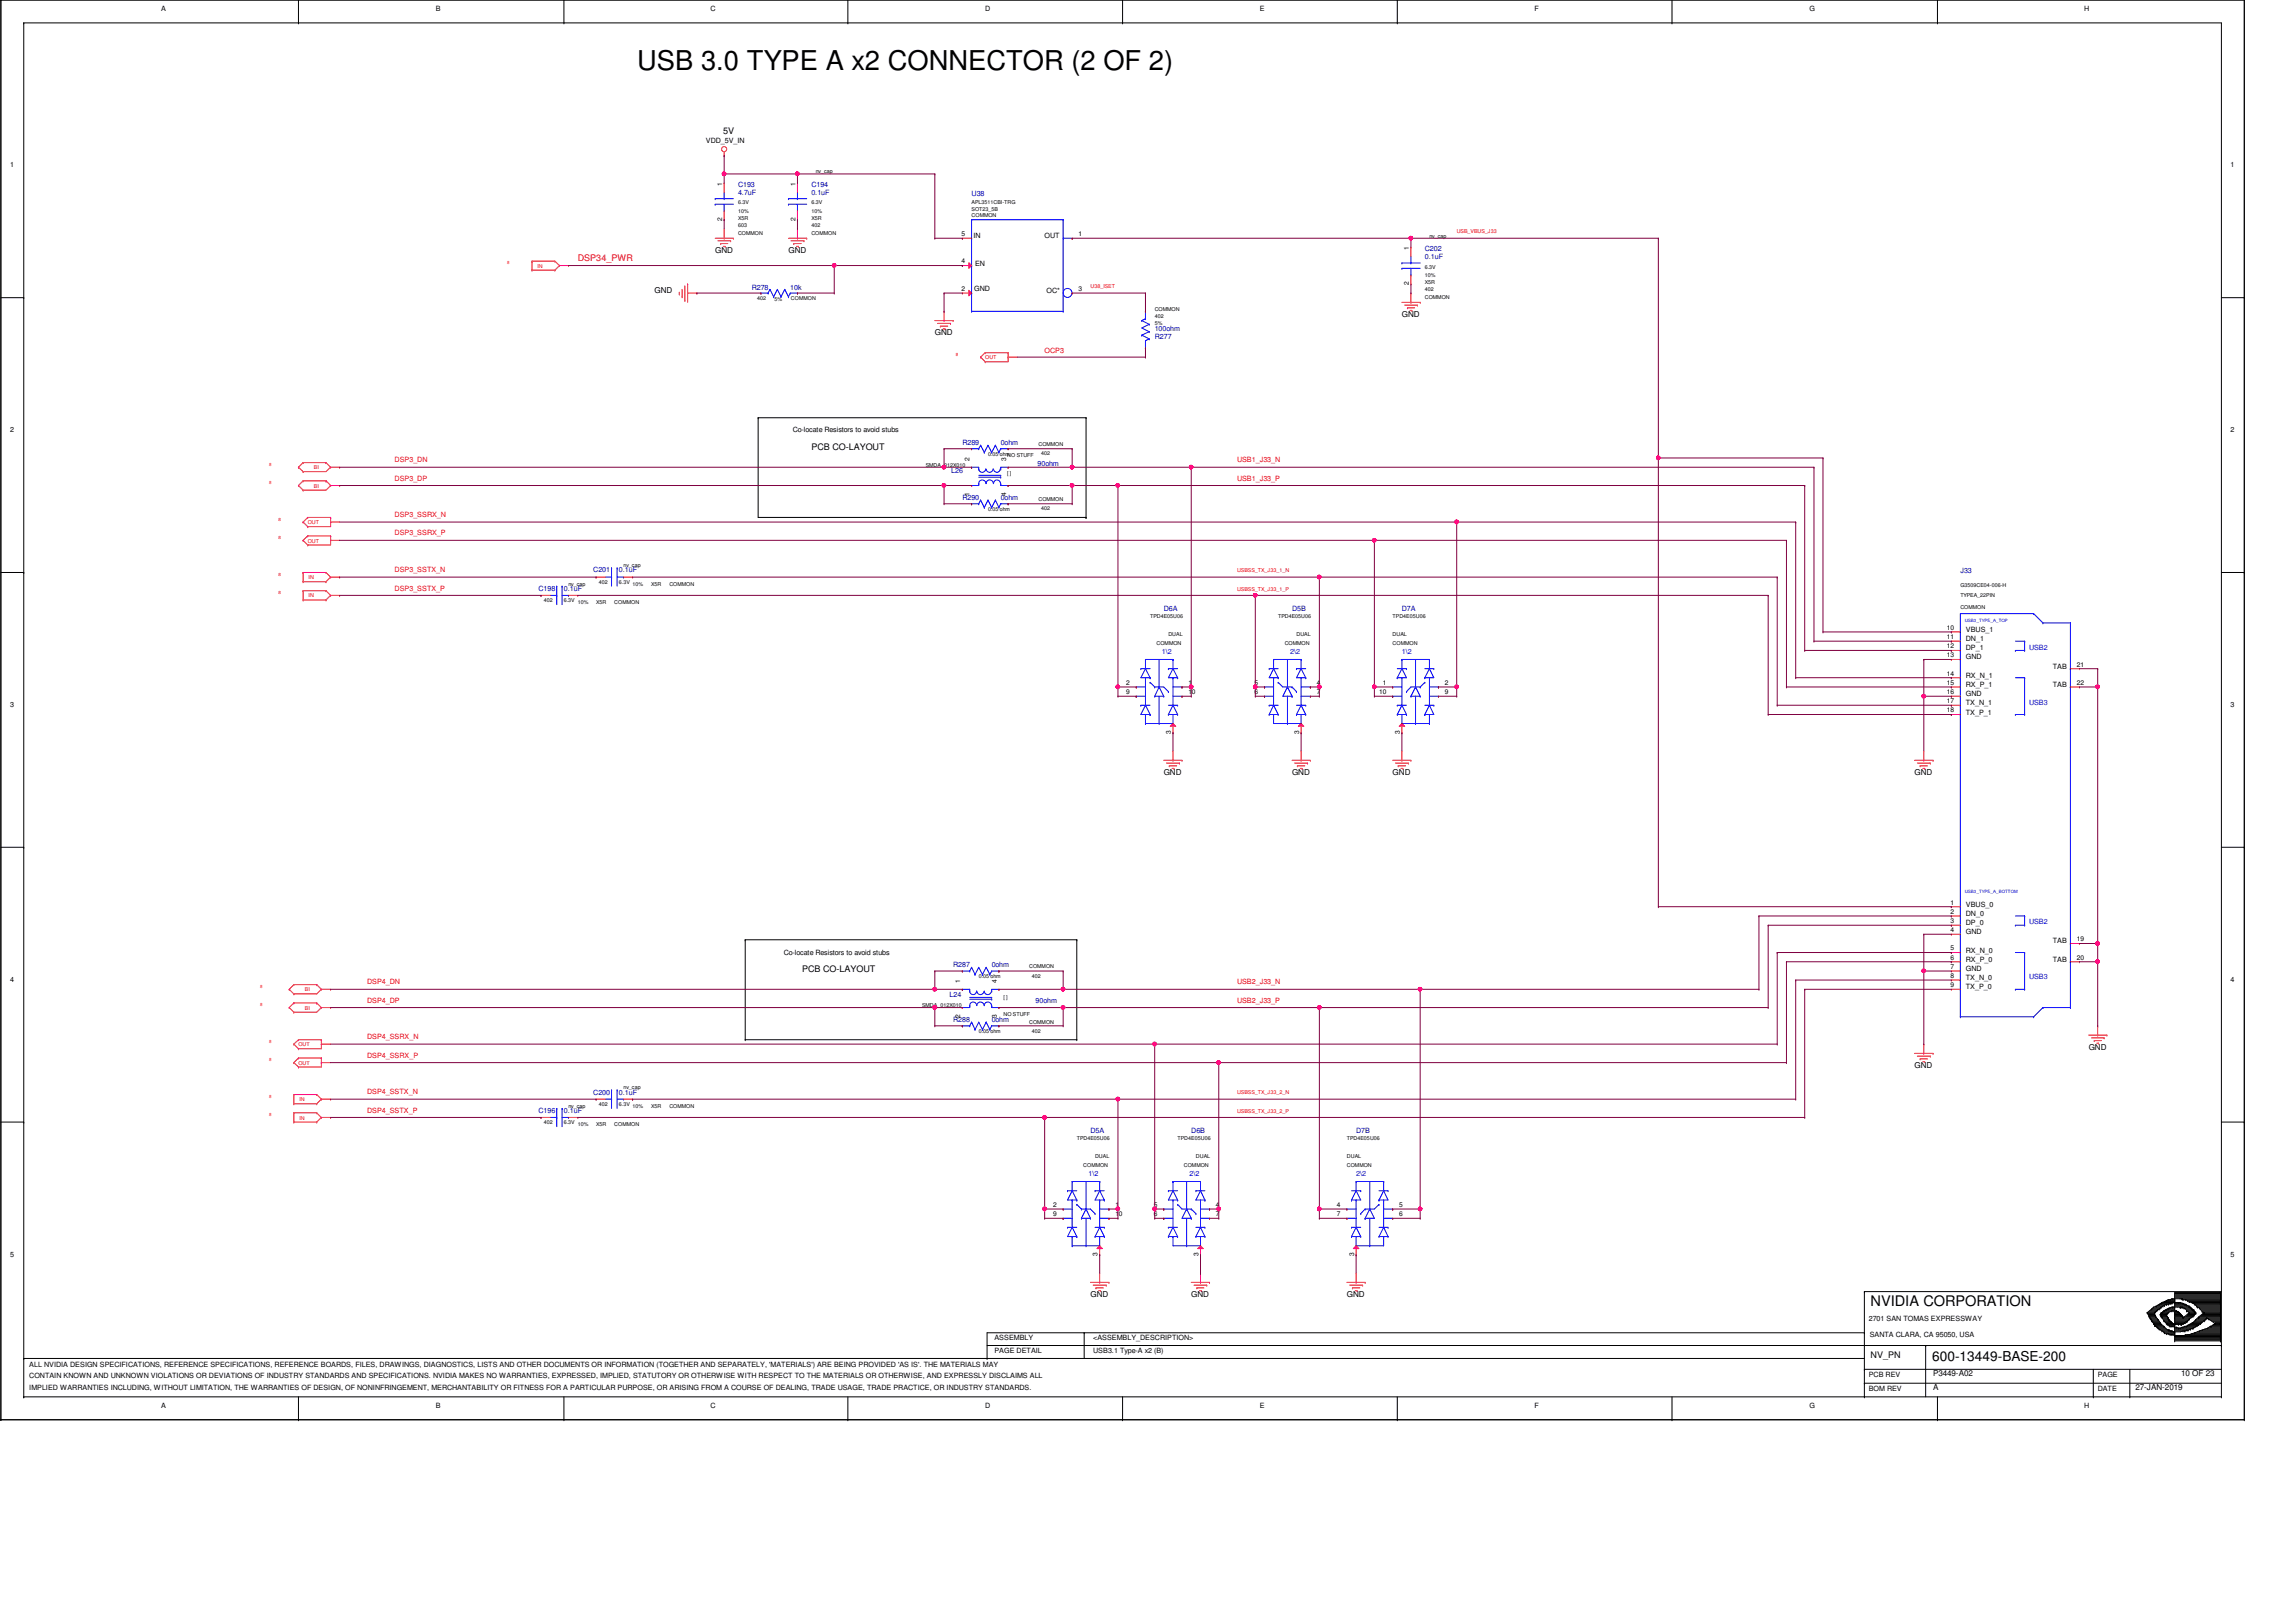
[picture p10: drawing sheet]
<svg xmlns="http://www.w3.org/2000/svg" width="420mm" height="297mm" viewBox="0 0 420 297" stroke-linecap="round" stroke-linejoin="round" font-family="sans-serif">
<defs><g id="words">
<text font-size="5" x="116.7" y="12.9">USB 3.0 TYPE A x2 CONNECTOR (2 OF 2)</text>
<text font-size="2.7" x="342.5" y="239">NVIDIA CORPORATION</text>
<text font-size="2.5" x="353.7" y="249">600-13449-BASE-200</text>
<g font-size="1.7">
<text x="132.4" y="24.5">5V</text>
<text x="148.5" y="82.3">PCB CO-LAYOUT</text>
<text x="146.8" y="177.8">PCB CO-LAYOUT</text>
<text x="342.5" y="248.6">NV_PN</text>
</g>
<text font-size="1.7" fill="#f00" x="105.8" y="47.7">DSP34_PWR</text>
<g font-size="1.5">
<text x="130.9" y="46.3">GND</text>
<text x="144.3" y="46.3">GND</text>
<text x="119.8" y="53.7">GND</text>
<text x="256.7" y="58">GND</text>
<text x="171.1" y="61.4">GND</text>
<text x="213.1" y="141.8">GND</text>
<text x="236.5" y="141.8">GND</text>
<text x="255" y="141.8">GND</text>
<text x="350.5" y="141.8">GND</text>
<text x="350.5" y="195.5">GND</text>
<text x="382.4" y="192.1">GND</text>
<text x="199.6" y="237.4">GND</text>
<text x="218.1" y="237.4">GND</text>
<text x="246.6" y="237.4">GND</text>
<text x="353.9" y="251.8">P3449-A02</text>
<text x="399.3" y="251.8">10 OF 23</text>
<text x="353.9" y="254.3">A</text>
<text x="390.9" y="254.3">27-JAN-2019</text>
</g>
<g font-size="1.3">
<text x="29.5" y="2">A</text>
<text x="79.8" y="2">B</text>
<text x="130.1" y="2">C</text>
<text x="180.4" y="2">D</text>
<text x="230.7" y="2">E</text>
<text x="281" y="2">F</text>
<text x="331.2" y="2">G</text>
<text x="381.5" y="2">H</text>
<text x="129.2" y="26.2">VDD_5V_IN</text>
<text x="1.9" y="30.5">1</text>
<text x="408.4" y="30.5">1</text>
<text x="178.2" y="43.6">IN</text>
<text x="191.3" y="43.6">OUT</text>
<text x="178.3" y="53.3">GND</text>
<text x="178.5" y="48.6">EN</text>
<text x="191.6" y="53.6">OC*</text>
<text x="1.9" y="79.1">2</text>
<text x="145.1" y="79.1">Co-locate Resistors to avoid stubs</text>
<text x="408.4" y="79.1">2</text>
<text x="359.9" y="115.7">VBUS_1</text>
<text x="359.9" y="117.3">DN_1</text>
<text x="359.9" y="119">DP_1</text>
<text x="359.9" y="120.7">GND</text>
<text x="359.9" y="124.1">RX_N_1</text>
<text x="359.9" y="125.7">RX_P_1</text>
<text x="375.8" y="122.4">TAB</text>
<text x="375.8" y="125.7">TAB</text>
<text x="1.9" y="129.4">3</text>
<text x="359.9" y="127.4">GND</text>
<text x="359.9" y="129.1">TX_N_1</text>
<text x="359.9" y="130.8">TX_P_1</text>
<text x="408.4" y="129.4">3</text>
<text x="359.9" y="166">VBUS_0</text>
<text x="359.9" y="167.6">DN_0</text>
<text x="359.9" y="169.3">DP_0</text>
<text x="359.9" y="171">GND</text>
<text x="375.8" y="172.7">TAB</text>
<text x="1.9" y="179.7">4</text>
<text x="143.5" y="174.7">Co-locate Resistors to avoid stubs</text>
<text x="359.9" y="174.4">RX_N_0</text>
<text x="359.9" y="176">RX_P_0</text>
<text x="359.9" y="177.7">GND</text>
<text x="359.9" y="179.4">TX_N_0</text>
<text x="375.8" y="176">TAB</text>
<text x="408.4" y="179.7">4</text>
<text x="359.9" y="181.1">TX_P_0</text>
<text x="1.9" y="230">5</text>
<text x="408.4" y="230">5</text>
<text x="182.1" y="245.3">ASSEMBLY</text>
<text x="200.1" y="245.3">&lt;ASSEMBLY_DESCRIPTION&gt;</text>
<text x="342.1" y="241.8">2701 SAN TOMAS EXPRESSWAY</text>
<text x="342.3" y="244.8">SANTA CLARA, CA 95050, USA</text>
<text x="5.4" y="250.1">ALL NVIDIA DESIGN SPECIFICATIONS, REFERENCE SPECIFICATIONS, REFERENCE BOARDS, FILES, DRAWINGS, DIAGNOSTICS, LISTS AND OTHER DOCUMENTS OR INFORMATION (TOGETHER AND SEPARATELY, 'MATERIALS') ARE BEING PROVIDED 'AS IS'. THE MATERIALS MAY</text>
<text x="182.1" y="247.6">PAGE DETAIL</text>
<text x="200.1" y="247.6">USB3.1 Type-A x2 (B)</text>
<text x="342.1" y="252">PCB REV</text>
<text x="384" y="252">PAGE</text>
<text x="5.4" y="252.1">CONTAIN KNOWN AND UNKNOWN VIOLATIONS OR DEVIATIONS OF INDUSTRY STANDARDS AND SPECIFICATIONS. NVIDIA MAKES NO WARRANTIES, EXPRESSED, IMPLIED, STATUTORY OR OTHERWISE WITH RESPECT TO THE MATERIALS OR OTHERWISE, AND EXPRESSLY DISCLAIMS ALL</text>
<text x="5.4" y="254.3">IMPLIED WARRANTIES INCLUDING, WITHOUT LIMITATION, THE WARRANTIES OF DESIGN, OF NONINFRINGEMENT, MERCHANTABILITY OR FITNESS FOR A PARTICULAR PURPOSE, OR ARISING FROM A COURSE OF DEALING, TRADE USAGE, TRADE PRACTICE, OR INDUSTRY STANDARDS.</text>
<text x="29.5" y="257.7">A</text>
<text x="79.8" y="257.7">B</text>
<text x="130.1" y="257.7">C</text>
<text x="180.4" y="257.7">D</text>
<text x="230.7" y="257.7">E</text>
<text x="281" y="257.7">F</text>
<text x="331.2" y="257.7">G</text>
<text x="342.1" y="254.5">BOM REV</text>
<text x="381.5" y="257.7">H</text>
<text x="384" y="254.5">DATE</text>
</g>
<g font-size="1.3" fill="#000080">
<text x="135.1" y="34.2">C193</text>
<text x="135.1" y="35.7">4.7uF</text>
<text x="148.5" y="34.2">C194</text>
<text x="148.5" y="35.7">0.1uF</text>
<text x="177.9" y="35.9">U38</text>
<text x="260.8" y="45.9">C202</text>
<text x="260.8" y="47.5">0.1uF</text>
<text x="137.6" y="53">R278</text>
<text x="144.7" y="53">10k</text>
<text x="211.4" y="62">R277</text>
<text x="211.4" y="60.5">100ohm</text>
<text x="176.2" y="81.5">R289</text>
<text x="183.2" y="81.5">0ohm</text>
<text x="174.1" y="86.5">L26</text>
<text x="189.9" y="85.3">90ohm</text>
<text x="176.2" y="91.5">R290</text>
<text x="183.2" y="91.5">0ohm</text>
<text x="108.6" y="104.8">C201</text>
<text x="113.3" y="104.8">0.1uF</text>
<text x="358.9" y="104.9">J33</text>
<text x="98.6" y="108.1">C198</text>
<text x="103.2" y="108.1">0.1uF</text>
<text x="213.1" y="111.8">D6A</text>
<text x="236.5" y="111.8">D5B</text>
<text x="256.7" y="111.8">D7A</text>
<text x="174.5" y="177">R287</text>
<text x="181.6" y="177">0ohm</text>
<text x="173.9" y="182.4">L24</text>
<text x="189.6" y="183.6">90ohm</text>
<text x="174.5" y="187.1">R288</text>
<text x="181.6" y="187.1">0ohm</text>
<text x="98.6" y="203.7">C196</text>
<text x="103.2" y="203.7">0.1uF</text>
<text x="108.6" y="200.3">C200</text>
<text x="113.3" y="200.3">0.1uF</text>
<text x="199.6" y="207.4">D5A</text>
<text x="218.1" y="207.4">D6B</text>
<text x="248.3" y="207.4">D7B</text>
</g>
<g font-size="1.3" fill="#f00">
<text x="191.3" y="64.7">OCP3</text>
<text x="72.3" y="84.6">DSP3_DN</text>
<text x="72.3" y="88">DSP3_DP</text>
<text x="226.5" y="84.6">USB1_J33_N</text>
<text x="226.5" y="88">USB1_J33_P</text>
<text x="72.3" y="94.7">DSP3_SSRX_N</text>
<text x="72.3" y="98">DSP3_SSRX_P</text>
<text x="72.3" y="104.7">DSP3_SSTX_N</text>
<text x="72.3" y="108.1">DSP3_SSTX_P</text>
<text x="67.2" y="180.2">DSP4_DN</text>
<text x="67.2" y="183.5">DSP4_DP</text>
<text x="226.5" y="180.2">USB2_J33_N</text>
<text x="226.5" y="183.5">USB2_J33_P</text>
<text x="67.2" y="190.2">DSP4_SSRX_N</text>
<text x="67.2" y="193.6">DSP4_SSRX_P</text>
<text x="67.2" y="200.3">DSP4_SSTX_N</text>
<text x="67.2" y="203.6">DSP4_SSTX_P</text>
</g>
<g font-size="1.3" fill="#00f">
<text x="212.7" y="119.7">1\2</text>
<text x="236.2" y="119.7">2\2</text>
<text x="256.7" y="119.7">1\2</text>
<text x="371.5" y="118.9">USB2</text>
<text x="371.5" y="128.9">USB3</text>
<text x="371.5" y="169.2">USB2</text>
<text x="371.5" y="179.2">USB3</text>
<text x="199.3" y="215.3">1\2</text>
<text x="217.8" y="215.3">2\2</text>
<text x="248.3" y="215.3">2\2</text>
</g>
<g font-size="1.2">
<text x="132.2" y="34" transform="rotate(-90 132.2 34)">1</text>
<text x="145.6" y="34" transform="rotate(-90 145.6 34)">1</text>
<text x="132.2" y="40.4" transform="rotate(-90 132.2 40.4)">2</text>
<text x="145.6" y="40.4" transform="rotate(-90 145.6 40.4)">2</text>
<text x="176.1" y="43.2">5</text>
<text x="197.5" y="43.2">1</text>
<text x="257.9" y="45.8" transform="rotate(-90 257.9 45.8)">1</text>
<text x="176.1" y="53.3">2</text>
<text x="176.1" y="48.2">4</text>
<text x="197.5" y="53.3">3</text>
<text x="257.9" y="52.2" transform="rotate(-90 257.9 52.2)">2</text>
<text x="177.5" y="84.3" transform="rotate(-90 177.5 84.3)">2</text>
<text x="184.2" y="84.3" transform="rotate(-90 184.2 84.3)">3</text>
<text x="177.5" y="90.7" transform="rotate(-90 177.5 90.7)">1</text>
<text x="184.2" y="90.7" transform="rotate(-90 184.2 90.7)">4</text>
<text x="356.4" y="115.3">10</text>
<text x="356.4" y="117">11</text>
<text x="356.4" y="118.7">12</text>
<text x="206.2" y="125.3">2</text>
<text x="217.6" y="125.3">1</text>
<text x="229.7" y="125.3">5</text>
<text x="241.1" y="125.3">4</text>
<text x="253.1" y="125.3">1</text>
<text x="264.5" y="125.3">2</text>
<text x="356.4" y="120.3">13</text>
<text x="356.4" y="123.7">14</text>
<text x="356.4" y="125.3">15</text>
<text x="380.2" y="122">21</text>
<text x="380.2" y="125.3">22</text>
<text x="206.2" y="127">9</text>
<text x="217.6" y="127">10</text>
<text x="229.7" y="127">6</text>
<text x="241.1" y="127">7</text>
<text x="252.5" y="127">10</text>
<text x="264.5" y="127">9</text>
<text x="356.4" y="127">16</text>
<text x="356.4" y="128.7">17</text>
<text x="356.4" y="130.4">18</text>
<text x="214.4" y="134.3" transform="rotate(-90 214.4 134.3)">3</text>
<text x="237.8" y="134.3" transform="rotate(-90 237.8 134.3)">3</text>
<text x="256.3" y="134.3" transform="rotate(-90 256.3 134.3)">3</text>
<text x="357.1" y="165.6">1</text>
<text x="357.1" y="167.3">2</text>
<text x="357.1" y="169">3</text>
<text x="357.1" y="170.6">4</text>
<text x="357.1" y="173.9">5</text>
<text x="380.2" y="172.3">19</text>
<text x="175.8" y="179.9" transform="rotate(-90 175.8 179.9)">1</text>
<text x="182.5" y="179.9" transform="rotate(-90 182.5 179.9)">4</text>
<text x="357.1" y="175.6">6</text>
<text x="357.1" y="177.3">7</text>
<text x="357.1" y="179">8</text>
<text x="380.2" y="175.6">20</text>
<text x="357.1" y="180.7">9</text>
<text x="175.8" y="186.3" transform="rotate(-90 175.8 186.3)">2</text>
<text x="182.5" y="186.3" transform="rotate(-90 182.5 186.3)">3</text>
<text x="192.8" y="220.9">2</text>
<text x="204.2" y="220.9">1</text>
<text x="211.2" y="220.9">5</text>
<text x="222.6" y="220.9">4</text>
<text x="244.8" y="220.9">4</text>
<text x="256.1" y="220.9">5</text>
<text x="192.8" y="222.6">9</text>
<text x="204.2" y="222.6">10</text>
<text x="211.2" y="222.6">6</text>
<text x="222.6" y="222.6">7</text>
<text x="244.8" y="222.6">7</text>
<text x="256.1" y="222.6">6</text>
<text x="200.9" y="229.9" transform="rotate(-90 200.9 229.9)">3</text>
<text x="219.4" y="229.9" transform="rotate(-90 219.4 229.9)">3</text>
<text x="247.9" y="229.9" transform="rotate(-90 247.9 229.9)">3</text>
</g>
<g font-size="1">
<text x="149.3" y="31.7">nv_cap</text>
<text x="135.1" y="40.3">X5R</text>
<text x="135.1" y="41.6">603</text>
<text x="135.1" y="37.4">6.3V</text>
<text x="135.1" y="38.9">10%</text>
<text x="148.5" y="41.6">402</text>
<text x="148.5" y="37.4">6.3V</text>
<text x="148.5" y="38.9">10%</text>
<text x="148.5" y="40.3">X5R</text>
<text x="177.9" y="37.4">APL3511CBI-TRG</text>
<text x="177.9" y="38.6">SOT23_5B</text>
<text x="177.9" y="39.8">COMMON</text>
<text x="135.1" y="43">COMMON</text>
<text x="148.5" y="43">COMMON</text>
<text x="261.7" y="43.5">nv_cap</text>
<text x="260.8" y="49.1">6.3V</text>
<text x="260.8" y="50.7">10%</text>
<text x="260.8" y="53.3">402</text>
<text x="260.8" y="52">X5R</text>
<text x="138.6" y="54.9">402</text>
<text x="141.8" y="55">5%</text>
<text x="144.8" y="54.9">COMMON</text>
<text x="211.4" y="58.2">402</text>
<text x="211.4" y="56.9">COMMON</text>
<text x="211.4" y="59.6">5%</text>
<text x="260.8" y="54.7">COMMON</text>
<text x="180.9" y="83.5">0.05 ohm</text>
<text x="184.4" y="83.7">NO STUFF</text>
<text x="190.1" y="81.7">COMMON</text>
<text x="190.6" y="83.4">402</text>
<text x="169.5" y="85.4">SMDA_012X010</text>
<text x="184.4" y="86.9">[ ]</text>
<text x="180.9" y="93.6">0.05 ohm</text>
<text x="190.1" y="91.7">COMMON</text>
<text x="190.6" y="93.4">402</text>
<text x="104.1" y="107.2">nv_cap</text>
<text x="109.6" y="106.8">402</text>
<text x="113.3" y="106.8">6.3V</text>
<text x="114.2" y="103.8">nv_cap</text>
<text x="115.8" y="107.2">10%</text>
<text x="119.2" y="107.2">X5R</text>
<text x="122.5" y="107.2">COMMON</text>
<text x="358.9" y="107.4">G3509CE04-006-H</text>
<text x="99.6" y="110.2">402</text>
<text x="103.2" y="110.2">6.3V</text>
<text x="105.8" y="110.5">10%</text>
<text x="109.1" y="110.5">X5R</text>
<text x="112.5" y="110.5">COMMON</text>
<text x="210.6" y="113">TPD4E05U06</text>
<text x="234" y="113">TPD4E05U06</text>
<text x="255" y="113">TPD4E05U06</text>
<text x="358.9" y="109.3">TYPEA_22PIN</text>
<text x="358.9" y="111.4">COMMON</text>
<text x="211.7" y="118.1">COMMON</text>
<text x="213.9" y="116.4">DUAL</text>
<text x="235.2" y="118.1">COMMON</text>
<text x="237.4" y="116.4">DUAL</text>
<text x="255" y="118.1">COMMON</text>
<text x="255" y="116.4">DUAL</text>
<text x="179.2" y="179.1">0.05 ohm</text>
<text x="188.4" y="177.2">COMMON</text>
<text x="188.9" y="178.9">402</text>
<text x="168.8" y="184.3">SMDA_012X010</text>
<text x="183.7" y="186">NO STUFF</text>
<text x="183.7" y="182.8">[ ]</text>
<text x="179.2" y="189.1">0.05 ohm</text>
<text x="188.4" y="187.3">COMMON</text>
<text x="188.9" y="189">402</text>
<text x="104.1" y="202.7">nv_cap</text>
<text x="109.6" y="202.4">402</text>
<text x="113.3" y="202.4">6.3V</text>
<text x="114.2" y="199.4">nv_cap</text>
<text x="115.8" y="202.7">10%</text>
<text x="119.2" y="202.7">X5R</text>
<text x="122.5" y="202.7">COMMON</text>
<text x="99.6" y="205.7">402</text>
<text x="103.2" y="205.7">6.3V</text>
<text x="105.8" y="206.1">10%</text>
<text x="109.1" y="206.1">X5R</text>
<text x="112.5" y="206.1">COMMON</text>
<text x="197.1" y="208.6">TPD4E05U06</text>
<text x="215.6" y="208.6">TPD4E05U06</text>
<text x="246.6" y="208.6">TPD4E05U06</text>
<text x="198.3" y="213.6">COMMON</text>
<text x="200.5" y="212">DUAL</text>
<text x="216.7" y="213.6">COMMON</text>
<text x="218.9" y="212">DUAL</text>
<text x="246.6" y="213.6">COMMON</text>
<text x="246.6" y="212">DUAL</text>
</g>
<g font-size="1" fill="#f00">
<text x="266.7" y="42.7">USB_VBUS_J33</text>
<text x="98.4" y="49">IN</text>
<text x="199.6" y="52.7">U38_ISET</text>
<text x="180.4" y="65.8">OUT</text>
<text x="57.5" y="89.2">BI</text>
<text x="57.5" y="85.9">BI</text>
<text x="56.3" y="95.9">OUT</text>
<text x="56.3" y="99.3">OUT</text>
<text x="56.5" y="106">IN</text>
<text x="226.5" y="104.7">USBSS_TX_J33_1_N</text>
<text x="56.5" y="109.3">IN</text>
<text x="226.5" y="108.1">USBSS_TX_J33_1_P</text>
<text x="55.8" y="184.8">BI</text>
<text x="55.8" y="181.4">BI</text>
<text x="54.6" y="191.5">OUT</text>
<text x="54.6" y="194.9">OUT</text>
<text x="54.8" y="201.5">IN</text>
<text x="226.5" y="200.3">USBSS_TX_J33_2_N</text>
<text x="226.5" y="203.6">USBSS_TX_J33_2_P</text>
<text x="54.8" y="204.9">IN</text>
</g>
<g font-size=".8" fill="#f00">
<text x="92.9" y="48.4">8</text>
<text x="175" y="65.2">8</text>
<text x="49.3" y="88.6">8</text>
<text x="49.3" y="85.3">8</text>
<text x="51" y="95.3">8</text>
<text x="51" y="98.7">8</text>
<text x="51" y="105.4">8</text>
<text x="51" y="108.7">8</text>
<text x="47.6" y="184.1">8</text>
<text x="47.6" y="180.8">8</text>
<text x="49.3" y="190.9">8</text>
<text x="49.3" y="194.2">8</text>
<text x="49.3" y="200.9">8</text>
<text x="49.3" y="204.3">8</text>
</g>
<g font-size=".8" fill="#00f">
<text x="359.7" y="113.9">USB3_TYPE_A_TOP</text>
<text x="359.7" y="163.4">USB3_TYPE_A_BOTTOM</text>
</g>
</g></defs>
<g fill="none" stroke="#000" stroke-width=".18">
<path d="M.2 0h.1M.2 0h410.7v259.8M.2 0v259.8M4.3 4.2h.1M4.3 4.2h402.4v251.5M4.3 4.2v251.5M54.6 4.2h.1M54.6 0v4.2M103.2 4.2h.1M103.2 0v4.2M155.2 4.2h.1M155.2 0v4.2"/>
<path d="M205.5 4.2h.1M205.5 0v4.2M255.8 4.2h.1M255.8 0v4.2M306.1 4.2h.1M306.1 0v4.2M354.7 4.2h.1M354.7 0v4.2M.2 54.5h4.1M4.3 54.5h.1M406.7 54.5h4.2M410.9 54.5h.1"/>
<path d="M138.8 76.5h.1M138.8 76.5v18.2h60M138.8 76.5h60M198.8 76.5h.1M198.8 76.5v18.2M198.8 94.7h.1M.2 104.8h4.1M4.3 104.8h.1M406.7 104.8h4.2M410.9 104.8h.1M.2 155.1h4.1M4.3 155.1h.1"/>
<path d="M406.7 155.1h4.2M410.9 155.1h.1M136.4 172h.1M136.4 172v18.3M136.4 172h60.7M197.1 172h.1M197.1 172v18.3M136.4 190.3h.1M136.4 190.3h60.7M197.1 190.3h.1M.2 205.4h4.1M4.3 205.4h.1"/>
<path d="M406.7 205.4h4.2M410.9 205.4h.1M341.3 236.4h.1M341.3 236.4h65.4M341.3 236.4v19.3M393.6 239.9h1.2M393.8 239.7h1.2M393.9 239.6h.1M393.9 239.6h1.2M393.9 239.6l-.8 .6M394.1 239.4h1.4M394.3 239.2h.1"/>
<path d="M394.3 239.2l-.4 .4M394.5 239.2h1.1M394.6 239.1h1.4M394.8 239.9h.1M394.8 239.1h.1M394.8 239.1l-.5 .1M395 239.7h.1M395 238.9h1.3M395 239.7l-.5 .5M395.1 239.6h.1M395.3 238.7h.1M395.3 239.6h.1"/>
<path d="M395.3 238.7h1.6M395.3 238.7l-.5 .4M395.3 239.6l-.3 .1M395.5 239.4h.1M395.5 238.5h2.1M395.6 238.5h.1M395.6 239.2h.1M395.6 238.5l-.3 .2M395.6 239.2l-.3 .4M395.8 238.4h.1M395.8 238.4l-.2 .1M396 239.1h.1"/>
<path d="M396 238.4h3.1M396.1 239.9h.1M396.1 239.9l-.3 .3M396.3 238.9h.1M396.3 239.9h.1M396.3 238.2h.1M396.3 239.9h2.2M396.3 238.2h1.8M396.3 238.2l-.5 .2M396.3 238.9l-.7 .3M396.4 239.7h.1M396.4 239.7l-.3 .2"/>
<path d="M396.6 238.7h.1M396.6 239.7h.1M396.6 238h.1M396.6 239.7h1.5M396.6 238h1.5M396.6 238.7l-.3 .2M396.8 239.6h.1M396.9 239.6h.1M396.9 237.9h.1M396.9 238.7h.1M396.9 239.6h1.2M396.9 237.9h1.2"/>
<path d="M396.9 237.9l-.6 .3M397.1 239.4h.1M397.1 239.4l-.7 .3M397.3 238.5h.1M397.3 239.4h.1M397.3 237.9h.1M397.3 239.4h.8M397.3 238.5l-.4 .2M397.6 239.2h.1M397.6 237.7h.1M397.6 239.9h.1M397.6 238.5h.1"/>
<path d="M397.6 239.2h3.2M397.6 237.7h8.9M397.6 239.2l-.5 .2M397.6 237.7l-.3 .2M397.6 239.9l-.7 .3M397.8 239.2h.1M397.8 237.7h.1M398 239.9h.1M398.1 237.9h.1M398.1 238h.1M398.1 238.2h.1M398.1 238.4h.1"/>
<path d="M398.1 239.2h.1M398.1 237.7h.1M398.1 237.4h8.4M398.1 236.7h8.4M398.1 237.5h8.4M398.1 237h8.4M398.1 236.9h8.4M398.1 237.2h8.4M398.1 239.1h2.5M398.1 238.7h2.1M398.1 238.5h1.6M398.1 238.9h2.2"/>
<path d="M398.1 238.4l-.5 .1M398.3 239.9h.1M398.5 239.9h.1M398.5 239.9l.1 .2M398.8 238.4h.1M399.1 239.2h.1M399.1 238.4h.1M399.1 238.4l.6 .1M399.5 239.2h.1M399.5 237.7h.1M399.5 239.2l.7 .4 .1 .3M399.5 237.7l.2 .2"/>
<path d="M399.7 238.5h.1M399.7 237.9h.1M399.7 237.9h6.8M399.7 238.5l.3 .2M399.8 239.4h.1M399.8 239.4h1.3M400 238.7h.1M400 239.6h1.3M400.2 237.9h.1M400.2 238.7h.1M400.2 237.9l.3 .1M400.2 238.7l.1 .2"/>
<path d="M400.3 238.9h.1M400.3 239.9h.1M400.3 239.7h1.3M400.3 239.9l.5 .3M400.3 238.9l.5 .2M400.5 238h.1M400.5 239.9h1.1M400.5 238h6M400.5 238l1.3 .7M400.6 239.1h.1M400.8 239.2h.1M400.8 238.2h.1"/>
<path d="M400.8 239.1h.1M400.8 238.2h5.7M400.8 239.1l.7 .6M401 239.2h.1M401.1 239.4h.1M401.1 238.4h5.4M401.3 239.6h.1M401.5 239.7h.1M401.5 238.5h5M401.6 239.9h.1M401.6 239.7h.1M401.6 239.9l.4 .3"/>
<path d="M401.6 239.7v.2M401.8 238.7h.1M401.8 238.7h4.7M401.8 238.7l.5 .5M402 238.9h4.5M402.2 239.1h.1M402.3 239.2h.1M402.3 239.1h4.2M402.3 239.2l.4 .2M402.5 239.2h4M402.7 239.4h.1M402.7 239.4h3.8"/>
<path d="M402.7 239.4l.5 .7M402.8 239.6h3.7M403 239.7h3.5M403.2 239.9h3.3M406.5 237.9h.1M406.5 237.7h.1M406.5 238.2h.1M406.5 238h.1M406.5 237.4h.1M406.5 236.7h.1M406.5 237.5h.1M406.5 237h.1"/>
<path d="M406.5 236.9h.1M406.5 237.2h.1M406.5 239.2h.1M406.5 239.1h.1M406.5 238.7h.1M406.5 238.5h.1M406.5 238.9h.1M406.5 238.4h.1M406.5 236.6h.1M406.5 239.7h.1M406.5 239.9h.1M406.5 239.6h.1"/>
<path d="M406.5 239.4h.1M406.5 236.6h-8.4v8.8M406.5 236.6v8.8M.2 259.8h.1M.2 259.8h410.7M4.3 255.7h.1M4.3 248.6h.1M4.3 255.7h402.4M4.3 248.6h337M54.6 259.8h.1M54.6 255.7v4.1M103.2 259.8h.1"/>
<path d="M103.2 255.7v4.1M155.2 259.8h.1M155.2 255.7v4.1M180.7 248.6h.1M180.7 246.3h226M198.5 243.9h.1M198.5 243.9v4.7M205.5 259.8h.1M205.5 255.7v4.1M255.8 259.8h.1M255.8 255.7v4.1M306.1 259.8h.1"/>
<path d="M306.1 255.7v4.1M341.3 253.2h.1M341.3 250.6h.1M341.3 243.9h.1M341.3 255.7h.1M341.3 243.9h-160.6v4.7M341.3 253.2h65.4M341.3 250.6h65.4M352.5 246.3h.1M352.5 246.3v9.4M354.7 259.8h.1M354.7 255.7v4.1"/>
<path d="M383.2 255.7h.1M383.2 250.6v5.1M389.9 255.7h.1M389.9 250.6v5.1M393.1 240.2h.1M393.1 240.2h1.4M393.1 240.2l.3 .7M393.3 240.6h1.2M393.3 240.4h1.2M393.4 240.9h.1M393.4 240.9h1.2M393.4 240.1h1.2"/>
<path d="M393.4 240.7h1.2M393.4 240.9l.4 .5M393.6 241.2h.1M393.6 241h.1M393.6 241h1.2M393.6 241.2h1.2M393.8 241.4h.1M393.8 241.4h1.2M393.8 241.4l.1 .3M393.9 241.6h.1M393.9 241.7h.1M393.9 241.7h1.2"/>
<path d="M393.9 241.6h1.2M393.9 241.7l.4 .5M394.1 241.9h.1M394.1 241.9h1.2M394.3 242.2h.1M394.3 242.1h.1M394.3 242.2h1.3M394.3 242.1h1.2M394.3 242.2l.2 .4M394.5 240.2h.1M394.5 240.4h.1M394.5 240.6h.1"/>
<path d="M394.5 242.4h.1M394.5 242.6h.1M394.5 242.4h1.3M394.5 242.6l.5 .3M394.5 240.2v.4M394.5 240.6l.1 .1M394.6 240.1h.1M394.6 240.7h.1M394.6 240.9h.1M394.6 242.6h.1M394.6 242.6h1.2M394.6 240.7v.2"/>
<path d="M394.6 240.9l.4 .5M394.8 242.7h.1M394.8 242.7h1.3M395 242.9h.1M395 241.4h.1M395 242.9h1.3M395 242.9l.3 .3M395 241.4l.1 .2M395.1 243.1h.1M395.1 241.6h.1M395.1 243.1h1.3M395.1 241.6l.4 .5"/>
<path d="M395.3 243.2h.1M395.3 243.2l.5 .4M395.5 243.2h.1M395.5 240.6h.1M395.5 242.1h.1M395.5 240.6h1.1M395.5 243.2h1.1M395.5 242.1l.1 .3 .5 .3M395.6 240.9h.1M395.6 240.7h.1M395.6 240.6h.1M395.6 240.4h.1"/>
<path d="M395.6 240.9h1.2M395.6 240.4h1.2M395.6 240.7h1M395.6 243.4h1.5M395.6 240.9l.2 .1M395.6 240.6v.3M395.6 240.4l-.1 .2M395.8 240.2h.1M395.8 241h.1M395.8 243.6h.1M395.8 243.6h1.8M395.8 241h1"/>
<path d="M395.8 241.2h1.1M395.8 241l.3 .7M395.8 243.6l.3 .2M396 240.1h.1M396 240.1h1.3M396 241.4h.9M396.1 241.7h.1M396.1 243.8h.1M396.1 242.7h.1M396.1 241.7h1.2M396.1 241.6h1M396.1 241.7l.5 .5"/>
<path d="M396.1 243.8l.2 .1M396.1 242.7l.5 .5M396.3 243.9h.1M396.3 241.9h1.2M396.3 243.9l.3 .2M396.4 242.1h1.2M396.4 243.9h1.7M396.6 240.7h.1M396.6 242.2h.1M396.6 240.6h.1M396.6 244.1h.1M396.6 242.2h1.4"/>
<path d="M396.6 244.1h1.5M396.6 242.2l.2 .2M396.6 240.6l.2 .4M396.6 243.2l.3 .2M396.8 240.9h.1M396.8 242.4h.1M396.8 240.4h.1M396.8 242.4h2.5M396.8 242.4l.5 .3M396.8 241l.1 .2M396.9 241.4h.1M396.9 241.2h.1"/>
<path d="M396.9 240.2h.1M396.9 244.1h.1M396.9 243.4h.1M396.9 240.2h-1.3v.2M396.9 240.2l-.3 .4M396.9 241.2l.2 .4M396.9 244.1l.4 .2M397.1 243.4h.1M397.1 241.6h.1M397.1 242.6h.1M397.1 241.7h.1M397.1 242.6h1"/>
<path d="M397.1 241.6v.1M397.1 241.7l.4 .2M397.1 243.4l.2 .2M397.3 241.7h.1M397.3 242.7h.1M397.3 244.3h.1M397.3 243.6h.1M397.3 242.7h.8M397.3 244.3h.8M397.5 243.6h.1M397.5 241.9h.1M397.5 241.9l.3 .3"/>
<path d="M397.6 242.7h.1M397.6 242.1h.1M397.6 244.3h.1M397.6 243.6h.1M397.6 242.7l.5 .2M397.6 244.3l.5 .1M397.6 243.6l.4 .2M397.8 242.2h.1M397.8 242.2l.3 .2M398 242.2h.1M398 243.8h.1M398.1 240.6h.1"/>
<path d="M398.1 240.2h.1M398.1 240.1h.1M398.1 243.8h.1M398.1 243.9h.1M398.1 244.1h.1M398.1 244.3h.1M398.1 242.7h.1M398.1 241h.1M398.1 242.4h.1M398.1 242.9h.1M398.1 244.4h.1M398.1 241.2h.1"/>
<path d="M398.1 245.4h.1M398.1 242.9h.4M398.1 242.2h1.6M398.1 240.9h1.4M398.1 240.6h1.2M398.1 240.1h.7M398.1 241.7h2.4M398.1 240.4h1M398.1 240.2h.9M398.1 241.6h2.5M398.1 241.9h2.2M398.1 242.1h1.9"/>
<path d="M398.1 240.7h1.4M398.1 241.4h2.7M398.1 243.6h1.9M398.1 243.2h2.9M398.1 243.1h3.2M398.1 244.6h8.4M398.1 245.2h8.4M398.1 245.1h8.4M398.1 244.9h8.4M398.1 244.8h8.4M398.1 243.4h2.5M398.1 241h1.6"/>
<path d="M398.1 241.2h3M398.1 245.4h8.4M398.1 244.4h8.4M398.5 242.9h.1M398.5 242.9l.3 .2M398.6 240.1h.1M398.6 244.4h.1M398.8 243.1h.1M398.8 240.1h.1M398.8 242.4h.1M398.8 240.1l.5 .5M399 240.2h.1"/>
<path d="M399.1 240.4h.1M399.1 243.1h.1M399.3 240.7h.1M399.3 240.6h.1M399.3 242.4h.1M399.3 240.6v.1M399.5 240.9h.1M399.5 242.9h.1M399.5 242.2h.1M399.5 244.4h.1M399.5 240.7h.1M399.5 242.9h2.1"/>
<path d="M399.5 242.9l-.4 .2M399.5 242.2l-.2 .2M399.5 240.7l.2 .3M399.7 242.2h.1M399.7 241h.1M399.7 242.9h.1M399.7 241.2h.1M399.7 243.6h.1M399.7 243.6l-.6 .2h-3M399.7 241v.2M399.8 241h.1M399.8 244.4h.1"/>
<path d="M399.8 241h1.5M400 242.1h.1M400 243.6h.1M400 242.7h.1M400 242.7h2M400 242.7l-.3 .2M400 242.1l-.3 .1M400.2 244.3h.1M400.2 240.9h1.3M400.2 244.3h6.3M400.2 241.9l-.2 .2M400.2 244.3l-.4 .1"/>
<path d="M400.3 241.9h.1M400.3 242.7h.1M400.3 243.4h.1M400.3 240.7h1.3M400.3 243.4l-.3 .2M400.5 241.7h.1M400.5 243.4h.1M400.5 242.6h.1M400.5 240.6h1.1M400.5 242.6l-.2 .1M400.5 241.7l-.2 .2M400.6 241.6h.1"/>
<path d="M400.6 243.4h.1M400.6 240.1h1.2M400.6 240.4h1.4M400.8 241.4h.1M400.8 242.4h.1M400.8 240.2h.1M400.8 244.3h.1M400.8 240.2h1.2M400.8 242.4h1.7M400.8 240.2l-1.1 1M400.8 241.4l-.3 .3M401 243.2h.1"/>
<path d="M401 243.2l-.4 .2M401.1 242.2h1.7M401.1 244.1h5.4M401.3 243.1h.1M401.3 242.1h1.7M401.5 240.9h.1M401.5 242.1h.1M401.5 243.1h.1M401.5 242.1l-1 .5M401.5 240.9l-.7 .5M401.5 243.1l-.5 .1M401.6 242.9h.1"/>
<path d="M401.6 240.6h.1M401.6 240.7h.1M401.6 241.9h1.6M401.6 240.6l-.1 .3M401.8 240.1h.1M401.8 240.4h.1M401.8 243.9h.1M401.8 241.7h1.7M401.8 243.9h4.7M401.8 240.4l-.2 .2M401.8 243.9l-1 .4M402 242.7h.1"/>
<path d="M402 240.2h.1M402 241.6h.1M402 240.4h.1M402 241.6h1.7M402 240.2v.2M402.2 242.6h.1M402.2 241.4h1.6M402.2 242.6l-.7 .5M402.3 242.6h.1M402.3 243.8h4.2M402.5 242.4h.1M402.5 241.2h.1"/>
<path d="M402.5 241h.1M402.5 241.2h4M402.5 241l-1 1.1M402.7 241h.1M402.7 243.6h.1M402.7 241h3.8M402.7 243.6l-.9 .3M402.8 242.2h.1M402.8 240.9h3.7M402.8 242.2l-.3 .4h-2M402.8 243.6h3.7M403 242.1h.1"/>
<path d="M403 240.7h3.5M403.2 241.9h.1M403.2 243.4h.1M403.2 240.1h.1M403.2 240.6h3.3M403.2 240.1l.3 .1M403.3 240.1h3.2M403.3 240.4h3.2M403.3 243.4h3.2M403.5 241.7h.1M403.5 240.2h.1M403.5 240.2h3"/>
<path d="M403.5 241.7l-.7 .5M403.5 240.2l-1 .8M403.7 241.6h.1M403.7 243.2h.1M403.8 241.4h.1M403.8 243.2h2.7M404 241.2h.1M404 241.2l.4 .2M404 241.2l-.5 .5M404.2 243.1h.1M404.2 243.1h2.3M404.2 243.1l-1.5 .5"/>
<path d="M404.4 241.4h.1M404.4 241.4h2.1M404.4 241.4l1.1 .8M404.5 242.9h2M404.5 241.6h2M404.7 242.7h.1M404.7 242.7h1.8M404.7 242.7l-.5 .4M404.8 242.7h.1M404.8 241.7h1.7M405 242.6h1.5M405.2 241.9h1.3"/>
<path d="M405.2 242.4h1.3M405.5 242.2h.1M405.5 242.2h1M405.5 242.1h1M405.5 242.2l-.7 .5M406.5 241.6h.1M406.5 242.4h.1M406.5 241.9h.1M406.5 242.1h.1M406.5 242.6h.1M406.5 241.7h.1M406.5 241.4h.1"/>
<path d="M406.5 240.1h.1M406.5 243.6h.1M406.5 243.2h.1M406.5 242.9h.1M406.5 243.1h.1M406.5 244.1h.1M406.5 243.9h.1M406.5 243.8h.1M406.5 244.3h.1M406.5 244.6h.1M406.5 245.2h.1M406.5 245.1h.1"/>
<path d="M406.5 244.9h.1M406.5 244.8h.1M406.5 245.4h.1M406.5 242.2h.1M406.5 242.7h.1M406.5 240.7h.1M406.5 240.4h.1M406.5 240.9h.1M406.5 240.6h.1M406.5 243.4h.1M406.7 246.3h.1M406.7 255.7h.1"/>
<path d="M410.9 259.8h.1"/>
</g>
<g fill="none" stroke="#f00" stroke-width=".18">
<path d="M132.6 28.5h.1M132.6 33.5h.1M132.6 27.8v.7M132.6 33.5v1.7M132.6 38.6v1.6M146 33.5h.1M146 33.5v1.7M146 38.6v1.6M97.4 47.8h.1M97.4 49.4h.1M97.4 47.8h4.2M97.4 47.8v1.6"/>
<path d="M97.4 49.4h4.2M101.6 49.4h.1M101.6 47.8h.1M101.6 47.8l.8 .8M102.4 48.6h.1M102.4 48.6l-.8 .8M102.4 48.6h1.7M104.1 48.6h.1M124.4 53.8h.1M124.4 53.5v.3M124.9 54.3h.1M124.9 53v1.3"/>
<path d="M125.4 55h.1M125.4 52.3v2.7M125.9 52h.1M125.9 53.6h1.7M125.9 52v3.3M127.6 53.6h.1M130.9 43.6h3.4M131.4 44.1h2.4M131.9 44.6h.1M131.9 44.6h1.4M132.4 45.1h.3M132.6 43.6h.1"/>
<path d="M132.6 40.2h.1M132.6 41.9v1.7M132.7 45.1h.1M133.8 44.1h.1M134.3 43.6h.1M139.3 53.6h.1M144.3 43.6h3.4M144.8 44.1h2.4M145.3 44.6h.1M145.3 44.6h1.4M145.8 45.1h.4M146 43.6h.1"/>
<path d="M146 53.6h.1M146 40.2h.1M146 41.9v1.7M146.2 45.1h.1M147.2 44.1h.1M147.7 43.6h.1M171.1 58.7h3.4M171.7 59.2h2.3M172.2 59.7h.1M172.2 59.7h1.3M172.8 58.7h.1M172.8 57v1.7"/>
<path d="M174 59.2h.1M174.5 58.7h.1M196.3 43.6h.1M256.7 55.3h3.3M257.2 55.8h2.3M257.7 56.3h.1M257.7 56.3h1.3M258.1 56.8h.4M258.3 55.3h.1M258.3 53.6v1.7M258.5 56.8h.1M259.5 55.8h.1"/>
<path d="M260 55.3h.1M172.7 60.2h.3M173 60.2h.1M179.5 65.4h.1M179.5 65.4l.9 .8M180.4 64.6h.1M180.4 66.2h.1M180.4 64.6h4.2M180.4 64.6l-.9 .8M184.6 64.6h.1M184.6 65.4h.1M184.6 64.6v1.6h-4.2"/>
<path d="M184.6 65.4h1.7M54.6 88.9h.1M54.6 85.5h.1M54.6 88.9l.9 .8M54.6 85.5l.9 .8M55.5 98.9h.1M55.5 95.5h.1M55.5 88h.1M55.5 89.7h.1M55.5 84.7h.1M55.5 86.3h.1M55.5 98.9l.8 .8"/>
<path d="M55.5 95.5l.8 .9M55.5 88h4.2M55.5 88l-.9 .9M55.5 84.7h4.2M55.5 84.7l-.9 .8M56.3 98.1h.1M56.3 99.7h.1M56.3 94.7h.1M56.3 96.4h.1M56.3 98.1h4.2M56.3 98.1l-.8 .8M56.3 94.7h4.2"/>
<path d="M56.3 94.7l-.8 .8M59.7 88h.1M59.7 84.7h.1M59.7 88l.8 .9M59.7 84.7l.8 .8M60.5 98.1h.1M60.5 98.9h.1M60.5 94.7h.1M60.5 95.5h.1M60.5 88.9h.1M60.5 85.5h.1M60.5 94.7v1.7h-4.2"/>
<path d="M60.5 98.1v1.6h-4.2M60.5 98.9h1.7M60.5 95.5h1.7M60.5 88.9h1.7M60.5 88.9l-.8 .8h-4.2M60.5 85.5h1.7M60.5 85.5l-.8 .8h-4.2M62.2 88.9h.1M62.2 85.5h.1M177.9 92.2h.1M177.9 88.9h.1M177.9 85.5h.1"/>
<path d="M177.9 82.1h.1M184.6 92.2h.1M184.6 85.5h.1M184.6 88.9h.1M184.6 82.1h.1M55.5 108.1h.1M55.5 109.8h.1M55.5 104.8h.1M55.5 106.5h.1M55.5 108.1h4.2M55.5 104.8v1.7M55.5 108.1v1.7"/>
<path d="M55.5 109.8h4.2M55.5 104.8h4.2M55.5 106.5h4.2M59.7 109.8h.1M59.7 108.1h.1M59.7 106.5h.1M59.7 104.8h.1M59.7 108.1l.8 .9M59.7 104.8l.8 .8M60.5 109h.1M60.5 105.6h.1M60.5 109l-.8 .8"/>
<path d="M60.5 109h1.7M60.5 105.6l-.8 .9M60.5 105.6h1.7M62.2 109h.1M62.2 105.6h.1M99 109h.1M99 109h1.7M104.1 109h1.7M105.8 109h.1M109.1 105.6h.1M109.1 105.6h1.7M114.2 105.6h1.6"/>
<path d="M115.8 105.6h.1M213.1 139.1h3.3M213.6 139.7h2.3M214.7 139.1h.1M214.7 137.5v1.6M215.9 139.7h.1M216.4 139.1h.1M236.5 139.1h3.4M237 139.7h2.4M238.2 139.1h.1M238.2 137.5v1.6M239.4 139.7h.1"/>
<path d="M239.9 139.1h.1M255 139.1h3.3M255.5 139.7h2.3M256.7 139.1h.1M256.7 137.5v1.6M257.8 139.7h.1M258.3 139.1h.1M350.5 139.1h3.4M351 139.7h2.4M352.2 139.1h.1M352.2 137.5v1.6M353.4 139.7h.1"/>
<path d="M353.9 139.1h.1M214.1 140.2h.1M214.1 140.2h1.3M214.6 140.6h.3M214.9 140.6h.1M237.5 140.2h.1M237.5 140.2h1.4M238 140.6h.4M238.4 140.6h.1M256 140.2h.1M256 140.2h1.3M256.5 140.6h.3"/>
<path d="M256.8 140.6h.1M351.5 140.2h.1M351.5 140.2h1.4M352 140.6h.4M352.4 140.6h.1M176.2 177.7h.1M182.9 177.7h.1M52.9 184.4h.1M52.9 181.1h.1M52.9 184.4l.9 .9M52.9 181.1l.9 .8M53.8 194.5h.1"/>
<path d="M53.8 191.1h.1M53.8 183.6h.1M53.8 185.3h.1M53.8 180.2h.1M53.8 181.9h.1M53.8 194.5l.8 .8M53.8 191.1l.8 .8M53.8 183.6h4.2M53.8 183.6l-.9 .8M53.8 180.2h4.2M53.8 180.2l-.9 .9M54.6 193.6h.1"/>
<path d="M54.6 195.3h.1M54.6 190.3h.1M54.6 191.9h.1M54.6 193.6h4.2M54.6 193.6l-.8 .9M54.6 190.3h4.2M54.6 190.3l-.8 .8M58 183.6h.1M58 180.2h.1M58 183.6l.8 .8M58 180.2l.8 .9M58.8 193.6h.1"/>
<path d="M58.8 194.5h.1M58.8 190.3h.1M58.8 191.1h.1M58.8 184.4h.1M58.8 181.1h.1M58.8 190.3v1.6h-4.2M58.8 193.6v1.7h-4.2M58.8 194.5h1.7M58.8 191.1h1.7M58.8 184.4h1.7M58.8 184.4l-.8 .9h-4.2M58.8 181.1h1.7"/>
<path d="M58.8 181.1l-.8 .8h-4.2M60.5 184.4h.1M60.5 181.1h.1M176.2 187.7h.1M176.2 181.1h.1M176.2 184.4h.1M182.9 187.7h.1M182.9 184.4h.1M182.9 181.1h.1M350.5 192.8h3.4M351 193.3h2.4M351.5 193.8h.1"/>
<path d="M351.5 193.8h1.4M352 194.3h.4M352.2 192.8h.1M352.2 191.1v1.7M352.4 194.3h.1M353.4 193.3h.1M353.9 192.8h.1M382.4 189.4h3.3M382.9 189.9h2.3M383.4 190.5h.1M383.4 190.5h1.3M383.9 190.9h.3"/>
<path d="M384 189.4h.1M384 187.7v1.7M384.2 190.9h.1M385.2 189.9h.1M385.7 189.4h.1M53.8 203.7h.1M53.8 205.4h.1M53.8 200.3h.1M53.8 202h.1M53.8 203.7h4.2M53.8 200.3v1.7M53.8 203.7v1.7"/>
<path d="M53.8 205.4h4.2M53.8 200.3h4.2M53.8 202h4.2M58 205.4h.1M58 203.7h.1M58 202h.1M58 200.3h.1M58 203.7l.8 .8M58 200.3l.8 .9M58.8 204.5h.1M58.8 201.2h.1M58.8 204.5l-.8 .9"/>
<path d="M58.8 204.5h1.7M58.8 201.2l-.8 .8M58.8 201.2h1.7M60.5 204.5h.1M60.5 201.2h.1M99 204.5h.1M99 204.5h1.7M104.1 204.5h1.7M105.8 204.5h.1M109.1 201.2h.1M109.1 201.2h1.7M114.2 201.2h1.6"/>
<path d="M115.8 201.2h.1M199.6 234.7h3.4M200.1 235.2h2.4M200.6 235.7h.1M200.6 235.7h1.4M201.2 236.2h.3M201.3 234.7h.1M201.3 233v1.7M201.5 236.2h.1M202.5 235.2h.1M203 234.7h.1M218.1 234.7h3.3"/>
<path d="M218.6 235.2h2.3M219.1 235.7h.1M219.1 235.7h1.3M219.6 236.2h.4M219.8 234.7h.1M219.8 233v1.7M220 236.2h.1M220.9 235.2h.1M221.4 234.7h.1M246.6 234.7h3.3M247.1 235.2h2.4M247.6 235.7h.1"/>
<path d="M247.6 235.7h1.4M248.1 236.2h.3M248.3 234.7h.1M248.3 233v1.7M248.4 236.2h.1M249.5 235.2h.1M249.9 234.7h.1"/>
<circle cx="132.6" cy="27.3" r=".47"/>
</g>
<g fill="none" stroke="#00f" stroke-width=".18">
<path d="M130.9 36.4h.1M130.9 37.4h.1M130.9 36.4h3.4M130.9 37.4h3.4M132.6 38.6h.1M132.6 36.4h.1M132.6 35.2v1.2M132.6 37.4v1.2M144.3 36.4h.1M144.3 37.4h.1M144.3 36.4h3.4M144.3 37.4h3.4"/>
<path d="M146 38.6h.1M146 36.4h.1M146 35.2v1.2M146 37.4v1.2M139.3 53.6h.1M139.3 53.6h1.3M140.6 53.6h.1M141 53h.1M141 53l-.4 .6M141 53l.6 1.3M141.6 54.3h.1M141.6 54.3l.7-1.3 .7 1.3"/>
<path d="M143 54.3h.1M143.7 53h.1M143.7 53l.6 1.3M143.7 53l-.7 1.3M144.3 54.3h.1M144.7 53.6h.1M144.7 53.6h1.3M144.7 53.6l-.4 .7M146 53.6h.1M177.9 43.6h.1M177.9 48.6h.1M177.9 53.6h.1"/>
<path d="M177.9 40.2h.1M177.9 57h.1M177.9 40.2v16.8M177.9 57h16.7M177.9 40.2h16.7M194.6 43.6h.1M194.6 40.2h.1M194.6 57h.1M194.6 43.6h1.7M194.6 40.2v16.8M177.9 92.2h.1M177.9 88.9h.1"/>
<path d="M177.9 85.5h.1M177.9 82.1h.1M177.9 92.2h1.3M177.9 85.5h1.3v.4M177.9 82.1h1.3M179.2 92.2h.1M179.2 88.5h.1M179.2 85.9h.1M179.2 88.5a.66 .66 0 0 1 .6-.7 .66 .66 0 0 1 .7 .7M179.2 82.1h.1M179.2 88.5v.4h-1.3M179.2 87h4"/>
<path d="M179.2 87.3h4M179.5 91.5h.1M179.5 81.5h.1M179.5 91.5l-.3 .7M179.5 91.5l.7 1.4M179.5 81.5l-.3 .6M179.5 81.5l.7 1.3M180.2 92.9h.1M180.2 82.8h.1M180.2 92.9l.7-1.4 .7 1.4M180.2 82.8l.7-1.3 .7 1.3M180.5 85.8a.64 .64 0 0 1-.7 .6 .64 .64 0 0 1-.6-.5"/>
<path d="M180.5 88.5a.66 .66 0 0 1 .7-.7 .66 .66 0 0 1 .7 .7M181.6 92.9h.1M181.6 82.8h.1M181.8 85.8a.64 .64 0 0 1-.6 .6 .64 .64 0 0 1-.7-.5M182.2 91.5h.1M182.2 81.5h.1M182.2 91.5l.7 1.4M182.2 91.5l-.6 1.4M182.2 81.5l.7 1.3M182.2 81.5l-.6 1.3M182.9 92.9h.1M182.9 82.8h.1"/>
<path d="M183.1 85.8a.61 .61 0 0 1-.6 .6 .61 .61 0 0 1-.6-.5M183.2 88.5a.64 .64 0 0 0-.7-.7 .64 .64 0 0 0-.6 .7M183.2 92.2h.1M183.2 88.5h.1M183.2 85.9h.1M183.2 87h.1M183.2 87.3h.1M183.2 82.1h.1M183.2 92.2h1.4M183.2 92.2l-.3 .7M183.2 88.5v.4h1.4M183.2 82.1h1.4"/>
<path d="M183.2 82.1l-.3 .7M184.6 92.2h.1M184.6 88.9h.1M184.6 85.5h.1M184.6 82.1h.1M184.6 85.5h-1.4v.4M100.7 109h1.2M101.9 109h.1M101.9 107.3h.1M101.9 107.3v3.4M102.9 107.3h.1M102.9 107.3v3.4"/>
<path d="M102.9 109h1.2M104.1 109h.1M110.8 105.6h1.2M112 105.6h.1M112 103.9h.1M112 103.9v3.4M113 103.9h.1M113 103.9v3.4M113 105.6h1.2M114.2 105.6h.1M176.2 177.7h.1M176.2 177.7h1.3"/>
<path d="M177.5 177.7h.1M177.9 177h.1M177.9 177l-.4 .7M177.9 177l.6 1.4M178.5 178.4h.1M178.5 178.4l.7-1.4 .7 1.4M179.9 178.4h.1M180.5 177h.1M180.5 177l.7 1.4M180.5 177l-.6 1.4M181.2 178.4h.1M181.6 177.7h.1"/>
<path d="M181.6 177.7h1.3M181.6 177.7l-.4 .7M182.9 177.7h.1M112 199.5h.1M112 199.5v3.4M113 199.5h.1M113 199.5v3.4M176.2 187.7h.1M176.2 181.1h.1M176.2 184.4h.1M176.2 187.7h1.3M176.2 181.1h1.3v.3"/>
<path d="M177.5 187.7h.1M177.5 181.4h.1M177.5 184.1h.1M177.5 184.1v.3h-1.3M177.5 182.9h4.1M177.5 182.5h4.1M177.9 187.1h.1M177.9 187.1l-.4 .6M177.9 187.1l.6 1.3M178.5 188.4h.1M178.5 188.4l.7-1.3 .7 1.3M178.8 184a.64 .64 0 0 0-.7-.6 .64 .64 0 0 0-.6 .7"/>
<path d="M178.8 181.4a.64 .64 0 0 1-.6 .6 .64 .64 0 0 1-.7-.6M178.8 181.4a.66 .66 0 0 0 .7 .6 .66 .66 0 0 0 .7-.6M178.8 184.1a.66 .66 0 0 1 .7-.7 .66 .66 0 0 1 .7 .7M179.9 188.4h.1M180.2 181.4a.66 .66 0 0 0 .7 .6 .66 .66 0 0 0 .6-.6M180.2 184.1a.66 .66 0 0 1 .7-.7 .66 .66 0 0 1 .6 .7M180.5 187.1h.1M180.5 187.1l.7 1.3M180.5 187.1l-.6 1.3M181.2 188.4h.1M181.6 187.7h.1M181.6 181.4h.1"/>
<path d="M181.6 184.1h.1M181.6 182.9h.1M181.6 182.5h.1M181.6 187.7h1.3M181.6 187.7l-.4 .7M181.6 184.1v.3h1.3M182.9 187.7h.1M182.9 181.1h.1M182.9 184.4h.1M182.9 181.1h-1.3v.3M100.7 204.5h1.2M101.9 204.5h.1"/>
<path d="M101.9 202.9h.1M101.9 202.9v3.3M102.9 202.9h.1M102.9 204.5h1.2M102.9 202.9v3.3M104.1 204.5h.1M110.8 201.2h1.2M112 201.2h.1M113 201.2h1.2M114.2 201.2h.1"/>
<circle cx="195.4" cy="53.6" r=".82"/>
</g>
<path d="M177.4 53.1l.5 .5-.5 .5z" fill="#f00"/>
<path d="M176.2 53.6h.1M176.2 53.6h1.7M177.4 53.1l.5 .5-.5 .5zM196.3 53.6h.1" fill="none" stroke="#f00" stroke-width=".18"/>
<path d="M177.4 48.1l.5 .5-.5 .5z" fill="#f00"/>
<path d="M176.2 48.6h.1M176.2 43.6h.1M176.2 48.6h1.7M176.2 43.6h1.7M177.4 48.1l.5 .5-.5 .5zM194.6 221.3h.1M203 221.3h.1" fill="none" stroke="#f00" stroke-width=".18"/>
<g fill="none" stroke="#00f" stroke-width=".18">
<path d="M195.4 217.9h.1M195.4 217.9h1.7M196.3 219.6h.1M196.3 217.9h.1M196.3 216.2h.1M196.3 216.2v1.7M196.3 219.6v5M196.3 217.9l-.9 1.7h1.7M196.3 216.2h5M196.3 217.9l.8 1.7M197.1 219.6h.1M198.8 216.2v5.1"/>
<path d="M200.5 217.9h.1M200.5 217.9h1.7M201.3 219.6h.1M201.3 217.9h.1M201.3 216.2h.1M201.3 216.2v1.7M201.3 219.6v5M201.3 217.9l-.8 1.7h1.7M201.3 217.9l.9 1.7M202.2 219.6h.1M194.6 221.3h.1M194.6 223h.1"/>
<path d="M194.6 221.3h1.7M194.6 223h1.7M195.4 224.6h.1M195.4 224.6h1.7M196.3 226.3h.1M196.3 224.6h.1M196.3 228h.1M196.3 226.3v1.7M196.3 224.6l-.9 1.7h1.7M196.3 224.6l.8 1.7M196.3 228h5M197.1 226.3h.1"/>
<path d="M197.1 220.4h.1M197.1 220.4l.9 .9M198 221.3h.1M198 223h.1M198 221.3h1.6l.9 .8M198 223h1.6M198.8 228h.1M198.8 221.3h.1M198.8 223v5M198.8 221.3l.8 1.7M198.8 221.3l-.8 1.7M199.6 223h.1"/>
<path d="M200.5 222.1h.1M200.5 226.3h.1M200.5 226.3h1.7M200.5 224.6h1.7M201.3 224.6h.1M201.3 228h.1M201.3 221.3h1.7M201.3 223h1.7M201.3 224.6l.9 1.7M201.3 224.6l-.8 1.7M201.3 226.3v1.7M202.2 226.3h.1"/>
<path d="M202.2 224.6h.1M203 221.3h.1M203 223h.1"/>
</g>
<path d="M200.8 228.5l.5-.5 .5 .5z" fill="#f00"/>
<path d="M209.7 57h.1M209.7 63.7h.1M208 125.7h.1M216.4 125.7h.1M194.6 223h.1M200.8 228.5l.5-.5 .5 .5zM201.3 229.7h.1M201.3 228v1.7M203 223h.1" fill="none" stroke="#f00" stroke-width=".18"/>
<g fill="none" stroke="#00f" stroke-width=".18">
<path d="M209 58.7h.1M209 58.7l1.4 .7M209.7 57h.1M209.7 58.3h.1M209.7 57v1.3M209.7 58.3l-.7 .4M210.4 59.4h.1M210.4 59.4l-1.4 .6 1.4 .7M209 61.3h.1M209 61.3l1.4 .7M209.7 62.4h.1M209.7 63.7h.1"/>
<path d="M209.7 62.4v1.3M210.4 60.7h.1M210.4 62h.1M210.4 60.7l-1.4 .6M210.4 62l-.7 .4M208 125.7h.1M208 127.4h.1M208 125.7h1.7M208 127.4h1.7M208.9 129.1h.1M208.9 122.4h.1M208.9 129.1h1.7"/>
<path d="M208.9 122.4h1.7M209.7 130.8h.1M209.7 129.1h.1M209.7 132.4h.1M209.7 124h.1M209.7 122.4h.1M209.7 120.7h.1M209.7 120.7v1.7M209.7 124v5.1M209.7 130.8v1.6M209.7 129.1l-.8 1.7h1.7M209.7 129.1l.9 1.7"/>
<path d="M209.7 132.4h5M209.7 122.4l-.8 1.6h1.7M209.7 120.7h5M209.7 122.4l.9 1.6M210.6 130.8h.1M210.6 124.9h.1M210.6 124h.1M210.6 124.9l.8 .8M211.4 125.7h.1M211.4 127.4h.1M211.4 125.7h1.7l.8 .9M211.4 127.4h1.7"/>
<path d="M212.2 132.4h.1M212.2 125.7h.1M212.2 120.7v5M212.2 127.4v5M212.2 125.7l.9 1.7M212.2 125.7l-.8 1.7M213.1 127.4h.1M213.9 126.6h.1M213.9 130.8h.1M213.9 122.4h.1M213.9 130.8h1.7M213.9 129.1h1.7"/>
<path d="M213.9 122.4h1.7M214.7 129.1h.1M214.7 132.4h.1M214.7 124h.1M214.7 122.4h.1M214.7 120.7h.1M214.7 125.7h1.7M214.7 127.4h1.7M214.7 129.1l.9 1.7M214.7 129.1l-.8 1.7M214.7 120.7v1.7M214.7 124v5.1"/>
<path d="M214.7 130.8v1.6M214.7 122.4l-.8 1.6h1.7M214.7 122.4l.9 1.6M215.6 130.8h.1M215.6 129.1h.1M215.6 124h.1M216.4 125.7h.1M216.4 127.4h.1"/>
</g>
<path d="M214.2 132.9l.5-.5 .6 .5z" fill="#f00"/>
<path d="M208 127.4h.1M214.2 132.9l.5-.5 .6 .5zM214.7 134.1h.1M214.7 132.4v1.7M216.4 127.4h.1" fill="none" stroke="#f00" stroke-width=".18"/>
<g fill="none" stroke="#00f" stroke-width=".18">
<path d="M213.9 217.9h.1M213.9 217.9h1.7M214.7 217.9h.1M214.7 216.2h.1M214.7 219.6h.1M214.7 216.2v1.7M214.7 219.6v5M214.7 217.9l-.8 1.7h1.7M214.7 217.9l.9 1.7M214.7 216.2h5.1M215.6 219.6h.1M217.2 216.2v5.1"/>
<path d="M218.9 217.9h.1M218.9 217.9h1.7M219.8 217.9h.1M219.8 216.2h.1M219.8 219.6h.1M219.8 217.9l-.9 1.7h1.7M219.8 217.9l.8 1.7M219.8 216.2v1.7M219.8 219.6v5M220.6 219.6h.1M213.1 221.3h.1M213.1 223h.1"/>
<path d="M213.1 221.3h1.6M213.1 223h1.6M213.9 226.3h.1M213.9 224.6h.1M213.9 226.3h1.7M213.9 224.6h1.7M214.7 226.3h.1M214.7 224.6h.1M214.7 226.3v1.7h5.1M214.7 224.6l-.8 1.7M214.7 224.6l.9 1.7M215.6 226.3h.1"/>
<path d="M215.6 220.4h.1M215.6 220.4l.8 .9h1.7M217.2 228h.1M217.2 221.3h.1M217.2 223v5M217.2 221.3l.9 1.7M217.2 221.3l-.8 1.7h1.7M218.1 223h.1M218.1 221.3h.1M218.1 221.3l.8 .8M218.9 222.1h.1M218.9 226.3h.1"/>
<path d="M218.9 226.3h1.7M218.9 224.6h1.7M219.8 224.6h.1M219.8 228h.1M219.8 224.6l.8 1.7M219.8 224.6l-.9 1.7M219.8 226.3v1.7M219.8 221.3h1.6M219.8 223h1.6M220.6 226.3h.1M220.6 224.6h.1M221.4 221.3h.1"/>
<path d="M221.4 223h.1"/>
</g>
<path d="M219.3 228.5l.5-.5 .5 .5z" fill="#f00"/>
<path d="M213.1 221.3h.1M213.1 223h.1M219.3 228.5l.5-.5 .5 .5zM219.8 229.7h.1M219.8 228v1.7M221.4 221.3h.1M221.4 223h.1" fill="none" stroke="#f00" stroke-width=".18"/>
<g fill="none" stroke="#00f" stroke-width=".18">
<path d="M231.5 125.7h.1M231.5 127.4h.1M231.5 125.7h1.7M231.5 127.4h1.7M232.4 122.4h.1M232.4 130.8h.1M232.4 129.1h.1M232.4 122.4h1.6M232.4 130.8h1.6M232.4 129.1h1.6M233.2 130.8h.1M233.2 129.1h.1"/>
<path d="M233.2 122.4h.1M233.2 120.7h.1M233.2 124h.1M233.2 120.7v1.7M233.2 124v5.1M233.2 130.8v1.6h5M233.2 129.1l-.8 1.7M233.2 129.1l.8 1.7M233.2 122.4l-.8 1.6h1.6M233.2 122.4l.8 1.6M233.2 120.7h5M234 130.8h.1"/>
<path d="M234 124.9h.1M234 124h.1M234 124.9l.9 .8h1.6M235.7 132.4h.1M235.7 125.7h.1M235.7 120.7v5M235.7 127.4v5M235.7 125.7l.8 1.7M235.7 125.7l-.8 1.7h1.6M236.5 127.4h.1M236.5 125.7h.1M236.5 125.7l.9 .9"/>
<path d="M237.4 126.6h.1M237.4 122.4h.1M237.4 130.8h.1M237.4 122.4h1.6M237.4 130.8h1.6M237.4 129.1h1.6M238.2 129.1h.1M238.2 122.4h.1M238.2 120.7h.1M238.2 132.4h.1M238.2 124h.1M238.2 129.1l.8 1.7"/>
<path d="M238.2 129.1l-.8 1.7M238.2 122.4l-.8 1.6h1.6M238.2 122.4l.8 1.6M238.2 120.7v1.7M238.2 124v5.1M238.2 130.8v1.6M238.2 125.7h1.7M238.2 127.4h1.7M239 130.8h.1M239 124h.1M239 129.1h.1M239.9 125.7h.1"/>
<path d="M239.9 127.4h.1"/>
</g>
<path d="M237.7 132.9l.5-.5 .5 .5z" fill="#f00"/>
<path d="M231.5 125.7h.1M231.5 127.4h.1M237.7 132.9l.5-.5 .5 .5zM238.2 134.1h.1M238.2 132.4v1.7M239.9 125.7h.1M239.9 127.4h.1" fill="none" stroke="#f00" stroke-width=".18"/>
<g fill="none" stroke="#00f" stroke-width=".18">
<path d="M247.4 219.6h.1M247.4 217.9h1.7M248.3 217.9h.1M248.3 216.2h.1M248.3 219.6h.1M248.3 217.9l.8 1.7h-1.7M248.3 217.9l-.9 1.7M248.3 216.2v1.7M248.3 219.6v5M248.3 216.2h5M249.1 217.9h.1M250.8 216.2v5.1"/>
<path d="M252.5 219.6h.1M252.5 217.9h1.6M253.3 217.9h.1M253.3 216.2h.1M253.3 219.6h.1M253.3 216.2v1.7M253.3 219.6v5M253.3 217.9l.8 1.7h-1.6M253.3 217.9l-.8 1.7M254.1 217.9h.1M246.6 221.3h.1M246.6 223h.1"/>
<path d="M246.6 221.3h1.7M246.6 223h1.7M247.4 226.3h.1M247.4 224.6h.1M247.4 226.3h1.7M247.4 224.6h1.7M248.3 224.6h.1M248.3 228h.1M248.3 224.6l-.9 1.7M248.3 224.6l.8 1.7M248.3 226.3v1.7M249.1 222.1h.1"/>
<path d="M249.1 226.3h.1M249.9 223h.1M249.9 221.3h.1M249.9 221.3l-.8 .8M250.8 228h.1M250.8 221.3h.1M250.8 223v5M250.8 221.3l-.9 1.7M250.8 221.3l.8 1.7h-1.7M252.5 226.3h.1M252.5 220.4h.1M252.5 220.4l-.9 .9h-1.7"/>
<path d="M252.5 226.3h1.6M252.5 224.6h1.6M253.3 226.3h.1M253.3 224.6h.1M253.3 226.3v1.7h-5M253.3 224.6l.8 1.7M253.3 224.6l-.8 1.7M253.3 221.3h1.7M253.3 223h1.7M254.1 226.3h.1M254.1 224.6h.1M255 221.3h.1"/>
<path d="M255 223h.1"/>
</g>
<path d="M247.8 228.5l.5-.5 .5 .5z" fill="#f00"/>
<path d="M255 125.7h.1M263.3 125.7h.1M246.6 221.3h.1M246.6 223h.1M247.8 228.5l.5-.5 .5 .5zM248.3 229.7h.1M248.3 228v1.7M255 221.3h.1M255 223h.1" fill="none" stroke="#f00" stroke-width=".18"/>
<g fill="none" stroke="#00f" stroke-width=".18">
<path d="M255 125.7h.1M255 127.4h.1M255 125.7h1.7M255 127.4h1.7M255.8 130.8h.1M255.8 129.1h.1M255.8 124h.1M255.8 130.8h1.7M255.8 129.1h1.7M255.8 122.4h1.7M256.7 129.1h.1M256.7 132.4h.1"/>
<path d="M256.7 124h.1M256.7 122.4h.1M256.7 120.7h.1M256.7 129.1l-.9 1.7M256.7 129.1l.8 1.7M256.7 132.4h5M256.7 120.7v1.7M256.7 124v5.1M256.7 130.8v1.6M256.7 122.4l.8 1.6h-1.7M256.7 122.4l-.9 1.6M256.7 120.7h5"/>
<path d="M257.5 126.6h.1M257.5 130.8h.1M257.5 122.4h.1M258.3 127.4h.1M258.3 127.4h1.7M259.2 132.4h.1M259.2 125.7h.1M259.2 120.7v5M259.2 127.4v5M259.2 125.7l-.9 1.7M259.2 125.7l.8 1.7M260 125.7h.1"/>
<path d="M260 127.4h.1M260 125.7h-1.7l-.8 .9M260.8 130.8h.1M260.8 124.9h.1M260.8 124h.1M260.8 124.9l-.8 .8M260.8 129.1h1.7M260.8 122.4h1.7M261.7 130.8h.1M261.7 129.1h.1M261.7 132.4h.1M261.7 124h.1"/>
<path d="M261.7 122.4h.1M261.7 120.7h.1M261.7 120.7v1.7M261.7 124v5.1M261.7 130.8v1.6M261.7 129.1l.8 1.7h-1.7M261.7 129.1l-.9 1.7M261.7 125.7h1.6M261.7 127.4h1.6M261.7 122.4l.8 1.6h-1.7M261.7 122.4l-.9 1.6M262.5 129.1h.1"/>
<path d="M262.5 122.4h.1M263.3 125.7h.1M263.3 127.4h.1"/>
</g>
<path d="M256.1 132.9l.6-.5 .5 .5z" fill="#f00"/>
<g fill="none" stroke="#f00" stroke-width=".18">
<path d="M258.3 45.3h.1M258.3 52h.1M258.3 45.3v1.6M258.3 50.3v1.7M357.2 115.7h.1M357.2 117.3h.1M357.2 119h.1M357.2 115.7h1.7M357.2 117.3h1.7M357.2 119h1.7M255 127.4h.1M256.1 132.9l.6-.5 .5 .5z"/>
<path d="M256.7 134.1h.1M256.7 132.4v1.7M263.3 127.4h.1M357.2 120.7h.1M357.2 124h.1M357.2 125.7h.1M357.2 127.4h.1M357.2 129.1h.1M357.2 130.8h.1M357.2 120.7h1.7M357.2 124h1.7M357.2 125.7h1.7"/>
<path d="M357.2 127.4h1.7M357.2 129.1h1.7M357.2 130.8h1.7M379 125.7h1.7M379 122.4h1.7M380.7 122.4h.1M380.7 125.7h.1M357.2 165.9h.1M357.2 167.6h.1M357.2 169.3h.1M357.2 171h.1M357.2 174.3h.1"/>
<path d="M357.2 176h.1M357.2 177.7h.1M357.2 179.4h.1M357.2 165.9h1.7M357.2 167.6h1.7M357.2 169.3h1.7M357.2 171h1.7M357.2 174.3h1.7M357.2 176h1.7M357.2 177.7h1.7M357.2 179.4h1.7M379 176h1.7"/>
<path d="M379 172.7h1.7M380.7 172.7h.1M380.7 176h.1M357.2 181.1h.1M357.2 181.1h1.7"/>
</g>
<g fill="none" stroke="#00f" stroke-width=".18">
<path d="M256.7 48.1h.1M256.7 49.1h.1M256.7 48.1h3.3M256.7 49.1h3.3M258.3 50.3h.1M258.3 48.1h.1M258.3 46.9v1.2M258.3 49.1v1.2M358.9 119h.1M358.9 117.3h.1M358.9 115.7h.1M369 119h.1"/>
<path d="M369 117.3h1.7M369 119h1.7M370.7 117.3h.1M370.7 119h.1M370.7 117.3v1.7M372.3 112.3h.1M372.3 112.3l1.7 1.7M372.3 112.3h-13.4v73.8M374 114h.1M374 114h5M379 114h.1M379 114v70.4"/>
<path d="M358.9 129.1h.1M358.9 127.4h.1M358.9 125.7h.1M358.9 124h.1M358.9 120.7h.1M358.9 130.8h.1M369 130.8h.1M369 130.8h1.7M369 124h1.7M370.7 124h.1M370.7 130.8h.1M370.7 124v6.8"/>
<path d="M379 125.7h.1M379 122.4h.1M358.9 176h.1M358.9 179.4h.1M358.9 174.3h.1M358.9 167.6h.1M358.9 169.3h.1M358.9 165.9h.1M358.9 177.7h.1M358.9 171h.1M369 169.3h.1M369 174.3h1.7"/>
<path d="M369 167.6h1.7M369 169.3h1.7M370.7 174.3h.1M370.7 167.6h.1M370.7 169.3h.1M370.7 167.6v1.7M370.7 174.3v6.8M379 176h.1M379 172.7h.1M358.9 181.1h.1M358.9 186.1h.1M358.9 186.1h13.4"/>
<path d="M369 181.1h.1M369 181.1h1.7M370.7 181.1h.1M372.3 186.1h.1M374 184.4h.1M374 184.4h5M374 184.4l-1.7 1.7M379 184.4h.1"/>
</g>
<path d="M104.1 48.6h48.6M152.7 48.6h.1" fill="none" stroke="#800040" stroke-width=".18"/>
<circle cx="152.7" cy="48.6" r=".32" fill="#f0f"/>
<circle cx="152.7" cy="48.6" r=".32" fill="none" stroke="#f0f" stroke-width=".18"/>
<path d="M152.7 53.6h.1M152.7 48.6v5" fill="none" stroke="#800040" stroke-width=".18"/>
<circle cx="152.7" cy="48.6" r=".32" fill="#f0f"/>
<circle cx="152.7" cy="48.6" r=".32" fill="none" stroke="#f0f" stroke-width=".18"/>
<path d="M146 53.6h.1M146 53.6h6.7M152.7 48.6h23.5M176.2 48.6h.1" fill="none" stroke="#800040" stroke-width=".18"/>
<circle cx="152.7" cy="48.6" r=".32" fill="#f0f"/>
<circle cx="152.7" cy="48.6" r=".32" fill="none" stroke="#f0f" stroke-width=".18"/>
<path d="M62.2 85.5h110.6M172.8 85.5h.1" fill="none" stroke="#800040" stroke-width=".18"/>
<circle cx="172.8" cy="85.5" r=".32" fill="#f0f"/>
<circle cx="172.8" cy="85.5" r=".32" fill="none" stroke="#f0f" stroke-width=".18"/>
<path d="M172.8 85.5h5.1M177.9 85.5h.1" fill="none" stroke="#800040" stroke-width=".18"/>
<circle cx="172.8" cy="85.5" r=".32" fill="#f0f"/>
<circle cx="172.8" cy="85.5" r=".32" fill="none" stroke="#f0f" stroke-width=".18"/>
<path d="M172.8 82.1h.1M172.8 85.5h.1M172.8 82.1h5.1M172.8 82.1v3.4" fill="none" stroke="#800040" stroke-width=".18"/>
<circle cx="172.8" cy="85.5" r=".32" fill="#f0f"/>
<circle cx="172.8" cy="85.5" r=".32" fill="none" stroke="#f0f" stroke-width=".18"/>
<path d="M62.2 88.9h110.6M172.8 88.9h.1" fill="none" stroke="#800040" stroke-width=".18"/>
<circle cx="172.8" cy="88.8" r=".32" fill="#f0f"/>
<circle cx="172.8" cy="88.8" r=".32" fill="none" stroke="#f0f" stroke-width=".18"/>
<path d="M172.8 92.2h.1M172.8 88.9v3.3" fill="none" stroke="#800040" stroke-width=".18"/>
<circle cx="172.8" cy="88.8" r=".32" fill="#f0f"/>
<circle cx="172.8" cy="88.8" r=".32" fill="none" stroke="#f0f" stroke-width=".18"/>
<path d="M172.8 88.9h.1M172.8 92.2h5.1M172.8 88.9h5.1M177.9 92.2h.1" fill="none" stroke="#800040" stroke-width=".18"/>
<circle cx="172.8" cy="88.8" r=".32" fill="#f0f"/>
<circle cx="172.8" cy="88.8" r=".32" fill="none" stroke="#f0f" stroke-width=".18"/>
<path d="M62.2 95.5h204.5M266.7 95.5h.1" fill="none" stroke="#800040" stroke-width=".18"/>
<circle cx="266.7" cy="95.5" r=".32" fill="#f0f"/>
<circle cx="266.7" cy="95.5" r=".32" fill="none" stroke="#f0f" stroke-width=".18"/>
<path d="M266.7 95.5v30.2M266.7 125.7h.1" fill="none" stroke="#800040" stroke-width=".18"/>
<circle cx="266.7" cy="95.5" r=".32" fill="#f0f"/>
<circle cx="266.7" cy="95.5" r=".32" fill="none" stroke="#f0f" stroke-width=".18"/>
<circle cx="266.7" cy="125.7" r=".32" fill="#f0f"/>
<circle cx="266.7" cy="125.7" r=".32" fill="none" stroke="#f0f" stroke-width=".18"/>
<path d="M263.3 125.7h.1M263.3 125.7h3.4" fill="none" stroke="#800040" stroke-width=".18"/>
<circle cx="266.7" cy="125.7" r=".32" fill="#f0f"/>
<circle cx="266.7" cy="125.7" r=".32" fill="none" stroke="#f0f" stroke-width=".18"/>
<path d="M263.3 127.4h3.4M266.7 127.4h.1M266.7 125.7h.1M266.7 125.7v1.7" fill="none" stroke="#800040" stroke-width=".18"/>
<circle cx="266.7" cy="125.7" r=".32" fill="#f0f"/>
<circle cx="266.7" cy="125.7" r=".32" fill="none" stroke="#f0f" stroke-width=".18"/>
<path d="M266.7 95.5h62M328.7 95.5h.1" fill="none" stroke="#800040" stroke-width=".18"/>
<circle cx="266.7" cy="95.5" r=".32" fill="#f0f"/>
<circle cx="266.7" cy="95.5" r=".32" fill="none" stroke="#f0f" stroke-width=".18"/>
<path d="M62.2 98.9h189.4M251.6 98.9h.1M328.7 95.5v28.5M328.7 124h.1M328.7 124h28.5M357.2 124h.1" fill="none" stroke="#800040" stroke-width=".18"/>
<circle cx="251.6" cy="98.9" r=".32" fill="#f0f"/>
<circle cx="251.6" cy="98.9" r=".32" fill="none" stroke="#f0f" stroke-width=".18"/>
<path d="M251.6 98.9v26.8M251.6 125.7h.1" fill="none" stroke="#800040" stroke-width=".18"/>
<circle cx="251.6" cy="98.9" r=".32" fill="#f0f"/>
<circle cx="251.6" cy="98.9" r=".32" fill="none" stroke="#f0f" stroke-width=".18"/>
<circle cx="251.6" cy="125.7" r=".32" fill="#f0f"/>
<circle cx="251.6" cy="125.7" r=".32" fill="none" stroke="#f0f" stroke-width=".18"/>
<path d="M251.6 127.4h.1M251.6 125.7v1.7" fill="none" stroke="#800040" stroke-width=".18"/>
<circle cx="251.6" cy="125.7" r=".32" fill="#f0f"/>
<circle cx="251.6" cy="125.7" r=".32" fill="none" stroke="#f0f" stroke-width=".18"/>
<path d="M251.6 98.9h75.5M327.1 98.9h.1M251.6 127.4h3.4M255 127.4h.1" fill="none" stroke="#800040" stroke-width=".18"/>
<circle cx="251.6" cy="98.9" r=".32" fill="#f0f"/>
<circle cx="251.6" cy="98.9" r=".32" fill="none" stroke="#f0f" stroke-width=".18"/>
<path d="M327.1 98.9v26.8M251.6 125.7h.1M251.6 125.7h3.4M327.1 125.7h.1M327.1 125.7h30.1M357.2 125.7h.1" fill="none" stroke="#800040" stroke-width=".18"/>
<circle cx="251.6" cy="125.7" r=".32" fill="#f0f"/>
<circle cx="251.6" cy="125.7" r=".32" fill="none" stroke="#f0f" stroke-width=".18"/>
<path d="M62.2 105.6h46.9M62.2 109h36.8M99 109h.1M109.1 105.6h.1M60.5 181.1h110.6M171.1 181.1h.1" fill="none" stroke="#800040" stroke-width=".18"/>
<circle cx="171.1" cy="181" r=".32" fill="#f0f"/>
<circle cx="171.1" cy="181" r=".32" fill="none" stroke="#f0f" stroke-width=".18"/>
<path d="M171.1 181.1h5.1M176.2 181.1h.1" fill="none" stroke="#800040" stroke-width=".18"/>
<circle cx="171.1" cy="181" r=".32" fill="#f0f"/>
<circle cx="171.1" cy="181" r=".32" fill="none" stroke="#f0f" stroke-width=".18"/>
<path d="M171.1 177.7h.1M171.1 177.7h5.1M171.1 177.7v3.4M171.1 181.1h.1" fill="none" stroke="#800040" stroke-width=".18"/>
<circle cx="171.1" cy="181" r=".32" fill="#f0f"/>
<circle cx="171.1" cy="181" r=".32" fill="none" stroke="#f0f" stroke-width=".18"/>
<path d="M60.5 184.4h110.6M171.1 184.4h.1" fill="none" stroke="#800040" stroke-width=".18"/>
<circle cx="171.1" cy="184.4" r=".32" fill="#f0f"/>
<circle cx="171.1" cy="184.4" r=".32" fill="none" stroke="#f0f" stroke-width=".18"/>
<path d="M171.1 187.7h.1M171.1 184.4v3.3" fill="none" stroke="#800040" stroke-width=".18"/>
<circle cx="171.1" cy="184.4" r=".32" fill="#f0f"/>
<circle cx="171.1" cy="184.4" r=".32" fill="none" stroke="#f0f" stroke-width=".18"/>
<path d="M171.1 184.4h.1M171.1 187.7h5.1M171.1 184.4h5.1M176.2 187.7h.1" fill="none" stroke="#800040" stroke-width=".18"/>
<circle cx="171.1" cy="184.4" r=".32" fill="#f0f"/>
<circle cx="171.1" cy="184.4" r=".32" fill="none" stroke="#f0f" stroke-width=".18"/>
<path d="M60.5 191.1h150.9M211.4 191.1h.1" fill="none" stroke="#800040" stroke-width=".18"/>
<circle cx="211.4" cy="191.1" r=".32" fill="#f0f"/>
<circle cx="211.4" cy="191.1" r=".32" fill="none" stroke="#f0f" stroke-width=".18"/>
<path d="M211.4 191.1v30.2M211.4 221.3h.1" fill="none" stroke="#800040" stroke-width=".18"/>
<circle cx="211.4" cy="191.1" r=".32" fill="#f0f"/>
<circle cx="211.4" cy="191.1" r=".32" fill="none" stroke="#f0f" stroke-width=".18"/>
<circle cx="211.4" cy="221.2" r=".32" fill="#f0f"/>
<circle cx="211.4" cy="221.2" r=".32" fill="none" stroke="#f0f" stroke-width=".18"/>
<path d="M211.4 223h.1M211.4 221.3v1.7" fill="none" stroke="#800040" stroke-width=".18"/>
<circle cx="211.4" cy="221.2" r=".32" fill="#f0f"/>
<circle cx="211.4" cy="221.2" r=".32" fill="none" stroke="#f0f" stroke-width=".18"/>
<path d="M211.4 223h1.7M211.4 221.3h1.7M213.1 223h.1M213.1 221.3h.1" fill="none" stroke="#800040" stroke-width=".18"/>
<circle cx="211.4" cy="221.2" r=".32" fill="#f0f"/>
<circle cx="211.4" cy="221.2" r=".32" fill="none" stroke="#f0f" stroke-width=".18"/>
<path d="M211.4 191.1h114M325.4 191.1h.1" fill="none" stroke="#800040" stroke-width=".18"/>
<circle cx="211.4" cy="191.1" r=".32" fill="#f0f"/>
<circle cx="211.4" cy="191.1" r=".32" fill="none" stroke="#f0f" stroke-width=".18"/>
<path d="M325.4 174.3h.1M325.4 174.3v16.8M325.4 174.3h31.8M357.2 174.3h.1M60.5 194.5h162.6M223.1 194.5h.1" fill="none" stroke="#800040" stroke-width=".18"/>
<circle cx="223.1" cy="194.5" r=".32" fill="#f0f"/>
<circle cx="223.1" cy="194.5" r=".32" fill="none" stroke="#f0f" stroke-width=".18"/>
<path d="M223.1 194.5v26.8M223.1 221.3h.1" fill="none" stroke="#800040" stroke-width=".18"/>
<circle cx="223.1" cy="194.5" r=".32" fill="#f0f"/>
<circle cx="223.1" cy="194.5" r=".32" fill="none" stroke="#f0f" stroke-width=".18"/>
<circle cx="223.1" cy="221.2" r=".32" fill="#f0f"/>
<circle cx="223.1" cy="221.2" r=".32" fill="none" stroke="#f0f" stroke-width=".18"/>
<path d="M221.4 221.3h.1M221.4 221.3h1.7" fill="none" stroke="#800040" stroke-width=".18"/>
<circle cx="223.1" cy="221.2" r=".32" fill="#f0f"/>
<circle cx="223.1" cy="221.2" r=".32" fill="none" stroke="#f0f" stroke-width=".18"/>
<path d="M221.4 223h1.7M223.1 223h.1M223.1 221.3h.1M223.1 221.3v1.7" fill="none" stroke="#800040" stroke-width=".18"/>
<circle cx="223.1" cy="221.2" r=".32" fill="#f0f"/>
<circle cx="223.1" cy="221.2" r=".32" fill="none" stroke="#f0f" stroke-width=".18"/>
<path d="M223.1 194.5h104M327.1 194.5h.1" fill="none" stroke="#800040" stroke-width=".18"/>
<circle cx="223.1" cy="194.5" r=".32" fill="#f0f"/>
<circle cx="223.1" cy="194.5" r=".32" fill="none" stroke="#f0f" stroke-width=".18"/>
<g fill="none" stroke="#800040" stroke-width=".18">
<path d="M127.6 53.6h.1M127.6 53.6h11.7M132.6 40.2h.1M132.6 40.2v1.7M146 40.2h.1M146 40.2v1.7M172.8 53.6h.1M172.8 57h.1M172.8 53.6h3.4M172.8 53.6v3.4M258.3 53.6h.1M258.3 52v1.6"/>
<path d="M214.7 134.1h.1M214.7 134.1v3.4M238.2 134.1h.1M238.2 134.1v3.4M256.7 134.1h.1M256.7 134.1v3.4M327.1 176h.1M327.1 176v18.5M327.1 176h30.1M352.2 177.7h.1M352.2 177.7h5M357.2 176h.1"/>
<path d="M60.5 201.2h48.6M60.5 204.5h38.5M99 204.5h.1M109.1 201.2h.1M201.3 229.7h.1M201.3 229.7v3.3M219.8 233h.1M219.8 229.7v3.3M248.3 229.7h.1M248.3 229.7v3.3"/>
</g>
<circle cx="352.2" cy="177.7" r=".32" fill="#f0f"/>
<circle cx="352.2" cy="177.7" r=".32" fill="none" stroke="#f0f" stroke-width=".18"/>
<path d="M352.2 177.7v13.4M352.2 191.1h.1" fill="none" stroke="#800040" stroke-width=".18"/>
<circle cx="352.2" cy="177.7" r=".32" fill="#f0f"/>
<circle cx="352.2" cy="177.7" r=".32" fill="none" stroke="#f0f" stroke-width=".18"/>
<path d="M352.2 171h.1M352.2 177.7h.1M352.2 171h5M352.2 171v6.7" fill="none" stroke="#800040" stroke-width=".18"/>
<circle cx="352.2" cy="177.7" r=".32" fill="#f0f"/>
<circle cx="352.2" cy="177.7" r=".32" fill="none" stroke="#f0f" stroke-width=".18"/>
<path d="M352.2 127.4h.1M352.2 127.4v10.1" fill="none" stroke="#800040" stroke-width=".18"/>
<circle cx="352.2" cy="127.4" r=".32" fill="#f0f"/>
<circle cx="352.2" cy="127.4" r=".32" fill="none" stroke="#f0f" stroke-width=".18"/>
<path d="M352.2 127.4h5M357.2 127.4h.1" fill="none" stroke="#800040" stroke-width=".18"/>
<circle cx="352.2" cy="127.4" r=".32" fill="#f0f"/>
<circle cx="352.2" cy="127.4" r=".32" fill="none" stroke="#f0f" stroke-width=".18"/>
<path d="M352.2 120.7h.1M352.2 127.4h.1M352.2 120.7h5M352.2 120.7v6.7" fill="none" stroke="#800040" stroke-width=".18"/>
<circle cx="352.2" cy="127.4" r=".32" fill="#f0f"/>
<circle cx="352.2" cy="127.4" r=".32" fill="none" stroke="#f0f" stroke-width=".18"/>
<path d="M380.7 176h3.3M384 176h.1" fill="none" stroke="#800040" stroke-width=".18"/>
<circle cx="384" cy="176" r=".32" fill="#f0f"/>
<circle cx="384" cy="176" r=".32" fill="none" stroke="#f0f" stroke-width=".18"/>
<path d="M384 176v11.7M384 187.7h.1" fill="none" stroke="#800040" stroke-width=".18"/>
<circle cx="384" cy="176" r=".32" fill="#f0f"/>
<circle cx="384" cy="176" r=".32" fill="none" stroke="#f0f" stroke-width=".18"/>
<path d="M380.7 172.7h3.3M384 172.7h.1" fill="none" stroke="#800040" stroke-width=".18"/>
<circle cx="384" cy="172.7" r=".32" fill="#f0f"/>
<circle cx="384" cy="172.7" r=".32" fill="none" stroke="#f0f" stroke-width=".18"/>
<path d="M384 176h.1M384 172.7v3.3" fill="none" stroke="#800040" stroke-width=".18"/>
<circle cx="384" cy="172.7" r=".32" fill="#f0f"/>
<circle cx="384" cy="172.7" r=".32" fill="none" stroke="#f0f" stroke-width=".18"/>
<circle cx="384" cy="176" r=".32" fill="#f0f"/>
<circle cx="384" cy="176" r=".32" fill="none" stroke="#f0f" stroke-width=".18"/>
<path d="M380.7 125.7h3.3M384 125.7h.1" fill="none" stroke="#800040" stroke-width=".18"/>
<circle cx="384" cy="125.7" r=".32" fill="#f0f"/>
<circle cx="384" cy="125.7" r=".32" fill="none" stroke="#f0f" stroke-width=".18"/>
<path d="M384 125.7v47M384 172.7h.1" fill="none" stroke="#800040" stroke-width=".18"/>
<circle cx="384" cy="125.7" r=".32" fill="#f0f"/>
<circle cx="384" cy="125.7" r=".32" fill="none" stroke="#f0f" stroke-width=".18"/>
<circle cx="384" cy="172.7" r=".32" fill="#f0f"/>
<circle cx="384" cy="172.7" r=".32" fill="none" stroke="#f0f" stroke-width=".18"/>
<path d="M380.7 122.4h3.3M384 122.4h.1M384 125.7h.1M384 122.4v3.3" fill="none" stroke="#800040" stroke-width=".18"/>
<circle cx="384" cy="125.7" r=".32" fill="#f0f"/>
<circle cx="384" cy="125.7" r=".32" fill="none" stroke="#f0f" stroke-width=".18"/>
<path d="M196.3 53.6h13.4M209.7 53.6h.1M209.7 57h.1M209.7 53.6v3.4M186.3 65.4h23.4M209.7 65.4h.1M209.7 63.7h.1M209.7 63.7v1.7M184.6 85.5h11.7M196.3 85.5h.1" fill="none" stroke="#800040" stroke-width=".18"/>
<circle cx="196.3" cy="85.5" r=".32" fill="#f0f"/>
<circle cx="196.3" cy="85.5" r=".32" fill="none" stroke="#f0f" stroke-width=".18"/>
<path d="M196.3 85.5h21.8M218.1 85.5h.1" fill="none" stroke="#800040" stroke-width=".18"/>
<circle cx="196.3" cy="85.5" r=".32" fill="#f0f"/>
<circle cx="196.3" cy="85.5" r=".32" fill="none" stroke="#f0f" stroke-width=".18"/>
<circle cx="218.1" cy="85.5" r=".32" fill="#f0f"/>
<circle cx="218.1" cy="85.5" r=".32" fill="none" stroke="#f0f" stroke-width=".18"/>
<path d="M218.1 85.5v40.2M218.1 125.7h.1" fill="none" stroke="#800040" stroke-width=".18"/>
<circle cx="218.1" cy="85.5" r=".32" fill="#f0f"/>
<circle cx="218.1" cy="85.5" r=".32" fill="none" stroke="#f0f" stroke-width=".18"/>
<circle cx="218.1" cy="125.7" r=".32" fill="#f0f"/>
<circle cx="218.1" cy="125.7" r=".32" fill="none" stroke="#f0f" stroke-width=".18"/>
<path d="M216.4 125.7h.1M216.4 125.7h1.7" fill="none" stroke="#800040" stroke-width=".18"/>
<circle cx="218.1" cy="125.7" r=".32" fill="#f0f"/>
<circle cx="218.1" cy="125.7" r=".32" fill="none" stroke="#f0f" stroke-width=".18"/>
<path d="M184.6 82.1h11.7M196.3 82.1h.1M196.3 85.5h.1M196.3 82.1v3.4" fill="none" stroke="#800040" stroke-width=".18"/>
<circle cx="196.3" cy="85.5" r=".32" fill="#f0f"/>
<circle cx="196.3" cy="85.5" r=".32" fill="none" stroke="#f0f" stroke-width=".18"/>
<path d="M216.4 127.4h1.7M218.1 127.4h.1M218.1 125.7h.1M218.1 125.7v1.7" fill="none" stroke="#800040" stroke-width=".18"/>
<circle cx="218.1" cy="125.7" r=".32" fill="#f0f"/>
<circle cx="218.1" cy="125.7" r=".32" fill="none" stroke="#f0f" stroke-width=".18"/>
<path d="M218.1 85.5h114M332.1 85.5h.1" fill="none" stroke="#800040" stroke-width=".18"/>
<circle cx="218.1" cy="85.5" r=".32" fill="#f0f"/>
<circle cx="218.1" cy="85.5" r=".32" fill="none" stroke="#f0f" stroke-width=".18"/>
<path d="M184.6 88.9h11.7M196.3 88.9h.1M332.1 85.5v31.8M332.1 117.3h.1M332.1 117.3h25.1M357.2 117.3h.1" fill="none" stroke="#800040" stroke-width=".18"/>
<circle cx="196.3" cy="88.8" r=".32" fill="#f0f"/>
<circle cx="196.3" cy="88.8" r=".32" fill="none" stroke="#f0f" stroke-width=".18"/>
<path d="M196.3 92.2h.1M196.3 88.9v3.3" fill="none" stroke="#800040" stroke-width=".18"/>
<circle cx="196.3" cy="88.8" r=".32" fill="#f0f"/>
<circle cx="196.3" cy="88.8" r=".32" fill="none" stroke="#f0f" stroke-width=".18"/>
<path d="M184.6 92.2h.1M184.6 92.2h11.7M196.3 88.9h8.4M204.7 88.9h.1" fill="none" stroke="#800040" stroke-width=".18"/>
<circle cx="196.3" cy="88.8" r=".32" fill="#f0f"/>
<circle cx="196.3" cy="88.8" r=".32" fill="none" stroke="#f0f" stroke-width=".18"/>
<circle cx="204.6" cy="88.8" r=".32" fill="#f0f"/>
<circle cx="204.6" cy="88.8" r=".32" fill="none" stroke="#f0f" stroke-width=".18"/>
<path d="M204.7 88.9v36.8M204.7 125.7h.1" fill="none" stroke="#800040" stroke-width=".18"/>
<circle cx="204.6" cy="88.8" r=".32" fill="#f0f"/>
<circle cx="204.6" cy="88.8" r=".32" fill="none" stroke="#f0f" stroke-width=".18"/>
<circle cx="204.6" cy="125.7" r=".32" fill="#f0f"/>
<circle cx="204.6" cy="125.7" r=".32" fill="none" stroke="#f0f" stroke-width=".18"/>
<path d="M204.7 127.4h.1M204.7 125.7v1.7" fill="none" stroke="#800040" stroke-width=".18"/>
<circle cx="204.6" cy="125.7" r=".32" fill="#f0f"/>
<circle cx="204.6" cy="125.7" r=".32" fill="none" stroke="#f0f" stroke-width=".18"/>
<path d="M204.7 88.9h125.7M330.4 88.9h.1M204.7 127.4h3.3M208 127.4h.1" fill="none" stroke="#800040" stroke-width=".18"/>
<circle cx="204.6" cy="88.8" r=".32" fill="#f0f"/>
<circle cx="204.6" cy="88.8" r=".32" fill="none" stroke="#f0f" stroke-width=".18"/>
<path d="M330.4 88.9v30.1M330.4 119h.1M330.4 119h26.8M357.2 119h.1M204.7 125.7h.1M204.7 125.7h3.3" fill="none" stroke="#800040" stroke-width=".18"/>
<circle cx="204.6" cy="125.7" r=".32" fill="#f0f"/>
<circle cx="204.6" cy="125.7" r=".32" fill="none" stroke="#f0f" stroke-width=".18"/>
<path d="M182.9 181.1h11.7M194.6 181.1h.1" fill="none" stroke="#800040" stroke-width=".18"/>
<circle cx="194.6" cy="181" r=".32" fill="#f0f"/>
<circle cx="194.6" cy="181" r=".32" fill="none" stroke="#f0f" stroke-width=".18"/>
<path d="M194.6 177.7h.1M194.6 177.7v3.4" fill="none" stroke="#800040" stroke-width=".18"/>
<circle cx="194.6" cy="181" r=".32" fill="#f0f"/>
<circle cx="194.6" cy="181" r=".32" fill="none" stroke="#f0f" stroke-width=".18"/>
<path d="M182.9 177.7h.1M182.9 177.7h11.7M255 223h5M260 223h.1M260 221.3h.1M260 221.3v1.7" fill="none" stroke="#800040" stroke-width=".18"/>
<circle cx="260" cy="221.2" r=".32" fill="#f0f"/>
<circle cx="260" cy="221.2" r=".32" fill="none" stroke="#f0f" stroke-width=".18"/>
<path d="M255 221.3h.1M255 221.3h5" fill="none" stroke="#800040" stroke-width=".18"/>
<circle cx="260" cy="221.2" r=".32" fill="#f0f"/>
<circle cx="260" cy="221.2" r=".32" fill="none" stroke="#f0f" stroke-width=".18"/>
<path d="M260 181.1h.1M260 181.1v40.2" fill="none" stroke="#800040" stroke-width=".18"/>
<circle cx="260" cy="221.2" r=".32" fill="#f0f"/>
<circle cx="260" cy="221.2" r=".32" fill="none" stroke="#f0f" stroke-width=".18"/>
<circle cx="260" cy="181" r=".32" fill="#f0f"/>
<circle cx="260" cy="181" r=".32" fill="none" stroke="#f0f" stroke-width=".18"/>
<path d="M194.6 181.1h.1M194.6 181.1h65.4" fill="none" stroke="#800040" stroke-width=".18"/>
<circle cx="260" cy="181" r=".32" fill="#f0f"/>
<circle cx="260" cy="181" r=".32" fill="none" stroke="#f0f" stroke-width=".18"/>
<circle cx="194.6" cy="181" r=".32" fill="#f0f"/>
<circle cx="194.6" cy="181" r=".32" fill="none" stroke="#f0f" stroke-width=".18"/>
<path d="M260 181.1h62M322 181.1h.1" fill="none" stroke="#800040" stroke-width=".18"/>
<circle cx="260" cy="181" r=".32" fill="#f0f"/>
<circle cx="260" cy="181" r=".32" fill="none" stroke="#f0f" stroke-width=".18"/>
<path d="M322 167.6h.1M322 167.6v13.5M322 167.6h35.2M357.2 167.6h.1M182.9 184.4h11.7M194.6 184.4h.1" fill="none" stroke="#800040" stroke-width=".18"/>
<circle cx="194.6" cy="184.4" r=".32" fill="#f0f"/>
<circle cx="194.6" cy="184.4" r=".32" fill="none" stroke="#f0f" stroke-width=".18"/>
<path d="M194.6 187.7h.1M194.6 184.4v3.3" fill="none" stroke="#800040" stroke-width=".18"/>
<circle cx="194.6" cy="184.4" r=".32" fill="#f0f"/>
<circle cx="194.6" cy="184.4" r=".32" fill="none" stroke="#f0f" stroke-width=".18"/>
<path d="M182.9 187.7h.1M182.9 187.7h11.7M241.5 223h.1M241.5 221.3h.1M241.5 223h5.1M241.5 221.3v1.7" fill="none" stroke="#800040" stroke-width=".18"/>
<circle cx="241.5" cy="221.2" r=".32" fill="#f0f"/>
<circle cx="241.5" cy="221.2" r=".32" fill="none" stroke="#f0f" stroke-width=".18"/>
<path d="M241.5 184.4h.1M241.5 184.4v36.9" fill="none" stroke="#800040" stroke-width=".18"/>
<circle cx="241.5" cy="221.2" r=".32" fill="#f0f"/>
<circle cx="241.5" cy="221.2" r=".32" fill="none" stroke="#f0f" stroke-width=".18"/>
<circle cx="241.5" cy="184.4" r=".32" fill="#f0f"/>
<circle cx="241.5" cy="184.4" r=".32" fill="none" stroke="#f0f" stroke-width=".18"/>
<path d="M194.6 184.4h.1M194.6 184.4h46.9" fill="none" stroke="#800040" stroke-width=".18"/>
<circle cx="241.5" cy="184.4" r=".32" fill="#f0f"/>
<circle cx="241.5" cy="184.4" r=".32" fill="none" stroke="#f0f" stroke-width=".18"/>
<circle cx="194.6" cy="184.4" r=".32" fill="#f0f"/>
<circle cx="194.6" cy="184.4" r=".32" fill="none" stroke="#f0f" stroke-width=".18"/>
<path d="M241.5 184.4h82.2M323.7 184.4h.1" fill="none" stroke="#800040" stroke-width=".18"/>
<circle cx="241.5" cy="184.4" r=".32" fill="#f0f"/>
<circle cx="241.5" cy="184.4" r=".32" fill="none" stroke="#f0f" stroke-width=".18"/>
<path d="M323.7 169.3h.1M323.7 169.3v15.1M323.7 169.3h33.5M357.2 169.3h.1M241.5 221.3h.1M241.5 221.3h5.1" fill="none" stroke="#800040" stroke-width=".18"/>
<circle cx="241.5" cy="221.2" r=".32" fill="#f0f"/>
<circle cx="241.5" cy="221.2" r=".32" fill="none" stroke="#f0f" stroke-width=".18"/>
<path d="M115.8 105.6h125.7M241.5 105.6h.1" fill="none" stroke="#800040" stroke-width=".18"/>
<circle cx="241.5" cy="105.6" r=".32" fill="#f0f"/>
<circle cx="241.5" cy="105.6" r=".32" fill="none" stroke="#f0f" stroke-width=".18"/>
<path d="M241.5 105.6v20.1M241.5 125.7h.1" fill="none" stroke="#800040" stroke-width=".18"/>
<circle cx="241.5" cy="105.6" r=".32" fill="#f0f"/>
<circle cx="241.5" cy="105.6" r=".32" fill="none" stroke="#f0f" stroke-width=".18"/>
<circle cx="241.5" cy="125.7" r=".32" fill="#f0f"/>
<circle cx="241.5" cy="125.7" r=".32" fill="none" stroke="#f0f" stroke-width=".18"/>
<path d="M239.9 125.7h.1M239.9 125.7h1.6" fill="none" stroke="#800040" stroke-width=".18"/>
<circle cx="241.5" cy="125.7" r=".32" fill="#f0f"/>
<circle cx="241.5" cy="125.7" r=".32" fill="none" stroke="#f0f" stroke-width=".18"/>
<path d="M239.9 127.4h1.6M241.5 127.4h.1M241.5 125.7h.1M241.5 125.7v1.7" fill="none" stroke="#800040" stroke-width=".18"/>
<circle cx="241.5" cy="125.7" r=".32" fill="#f0f"/>
<circle cx="241.5" cy="125.7" r=".32" fill="none" stroke="#f0f" stroke-width=".18"/>
<path d="M241.5 105.6h83.9M325.4 105.6h.1" fill="none" stroke="#800040" stroke-width=".18"/>
<circle cx="241.5" cy="105.6" r=".32" fill="#f0f"/>
<circle cx="241.5" cy="105.6" r=".32" fill="none" stroke="#f0f" stroke-width=".18"/>
<path d="M105.8 109h124M229.8 109h.1M325.4 105.6v23.5M325.4 129.1h.1M325.4 129.1h31.8M357.2 129.1h.1" fill="none" stroke="#800040" stroke-width=".18"/>
<circle cx="229.8" cy="108.9" r=".32" fill="#f0f"/>
<circle cx="229.8" cy="108.9" r=".32" fill="none" stroke="#f0f" stroke-width=".18"/>
<path d="M229.8 109v16.7M229.8 125.7h.1" fill="none" stroke="#800040" stroke-width=".18"/>
<circle cx="229.8" cy="108.9" r=".32" fill="#f0f"/>
<circle cx="229.8" cy="108.9" r=".32" fill="none" stroke="#f0f" stroke-width=".18"/>
<circle cx="229.8" cy="125.7" r=".32" fill="#f0f"/>
<circle cx="229.8" cy="125.7" r=".32" fill="none" stroke="#f0f" stroke-width=".18"/>
<path d="M229.8 127.4h.1M229.8 125.7v1.7" fill="none" stroke="#800040" stroke-width=".18"/>
<circle cx="229.8" cy="125.7" r=".32" fill="#f0f"/>
<circle cx="229.8" cy="125.7" r=".32" fill="none" stroke="#f0f" stroke-width=".18"/>
<path d="M229.8 127.4h1.7M229.8 125.7h1.7M231.5 127.4h.1M231.5 125.7h.1" fill="none" stroke="#800040" stroke-width=".18"/>
<circle cx="229.8" cy="125.7" r=".32" fill="#f0f"/>
<circle cx="229.8" cy="125.7" r=".32" fill="none" stroke="#f0f" stroke-width=".18"/>
<path d="M229.8 109h93.9M323.7 109h.1" fill="none" stroke="#800040" stroke-width=".18"/>
<circle cx="229.8" cy="108.9" r=".32" fill="#f0f"/>
<circle cx="229.8" cy="108.9" r=".32" fill="none" stroke="#f0f" stroke-width=".18"/>
<path d="M323.7 109v21.8M323.7 130.8h.1M323.7 130.8h33.5M357.2 130.8h.1M203 223h1.7M204.7 223h.1M204.7 221.3h.1M204.7 221.3v1.7" fill="none" stroke="#800040" stroke-width=".18"/>
<circle cx="204.6" cy="221.2" r=".32" fill="#f0f"/>
<circle cx="204.6" cy="221.2" r=".32" fill="none" stroke="#f0f" stroke-width=".18"/>
<path d="M203 221.3h.1M203 221.3h1.7" fill="none" stroke="#800040" stroke-width=".18"/>
<circle cx="204.6" cy="221.2" r=".32" fill="#f0f"/>
<circle cx="204.6" cy="221.2" r=".32" fill="none" stroke="#f0f" stroke-width=".18"/>
<path d="M204.7 201.2h.1M204.7 201.2v20.1" fill="none" stroke="#800040" stroke-width=".18"/>
<circle cx="204.6" cy="221.2" r=".32" fill="#f0f"/>
<circle cx="204.6" cy="221.2" r=".32" fill="none" stroke="#f0f" stroke-width=".18"/>
<circle cx="204.6" cy="201.1" r=".32" fill="#f0f"/>
<circle cx="204.6" cy="201.1" r=".32" fill="none" stroke="#f0f" stroke-width=".18"/>
<path d="M115.8 201.2h.1M115.8 201.2h88.9" fill="none" stroke="#800040" stroke-width=".18"/>
<circle cx="204.6" cy="201.1" r=".32" fill="#f0f"/>
<circle cx="204.6" cy="201.1" r=".32" fill="none" stroke="#f0f" stroke-width=".18"/>
<path d="M328.7 179.4h.1M328.7 179.4h28.5M328.7 179.4v21.8M204.7 201.2h.1M204.7 201.2h124M328.7 201.2h.1" fill="none" stroke="#800040" stroke-width=".18"/>
<circle cx="204.6" cy="201.1" r=".32" fill="#f0f"/>
<circle cx="204.6" cy="201.1" r=".32" fill="none" stroke="#f0f" stroke-width=".18"/>
<path d="M105.8 204.5h85.5M191.3 204.5h.1" fill="none" stroke="#800040" stroke-width=".18"/>
<circle cx="191.2" cy="204.5" r=".32" fill="#f0f"/>
<circle cx="191.2" cy="204.5" r=".32" fill="none" stroke="#f0f" stroke-width=".18"/>
<path d="M191.3 204.5v16.8M191.3 221.3h.1" fill="none" stroke="#800040" stroke-width=".18"/>
<circle cx="191.2" cy="204.5" r=".32" fill="#f0f"/>
<circle cx="191.2" cy="204.5" r=".32" fill="none" stroke="#f0f" stroke-width=".18"/>
<circle cx="191.2" cy="221.2" r=".32" fill="#f0f"/>
<circle cx="191.2" cy="221.2" r=".32" fill="none" stroke="#f0f" stroke-width=".18"/>
<path d="M191.3 223h.1M191.3 221.3v1.7" fill="none" stroke="#800040" stroke-width=".18"/>
<circle cx="191.2" cy="221.2" r=".32" fill="#f0f"/>
<circle cx="191.2" cy="221.2" r=".32" fill="none" stroke="#f0f" stroke-width=".18"/>
<path d="M191.3 221.3h.1M191.3 223h3.3M191.3 221.3h3.3M194.6 223h.1" fill="none" stroke="#800040" stroke-width=".18"/>
<circle cx="191.2" cy="221.2" r=".32" fill="#f0f"/>
<circle cx="191.2" cy="221.2" r=".32" fill="none" stroke="#f0f" stroke-width=".18"/>
<path d="M330.4 181.1h.1M330.4 181.1h26.8M330.4 181.1v23.4M191.3 204.5h.1M191.3 204.5h139.1M330.4 204.5h.1" fill="none" stroke="#800040" stroke-width=".18"/>
<circle cx="191.2" cy="204.5" r=".32" fill="#f0f"/>
<circle cx="191.2" cy="204.5" r=".32" fill="none" stroke="#f0f" stroke-width=".18"/>
<path d="M258.3 43.6h.1M258.3 43.6v1.7" fill="none" stroke="#800040" stroke-width=".18"/>
<circle cx="258.3" cy="43.6" r=".32" fill="#f0f"/>
<circle cx="258.3" cy="43.6" r=".32" fill="none" stroke="#f0f" stroke-width=".18"/>
<path d="M196.3 43.6h.1M196.3 43.6h62" fill="none" stroke="#800040" stroke-width=".18"/>
<circle cx="258.3" cy="43.6" r=".32" fill="#f0f"/>
<circle cx="258.3" cy="43.6" r=".32" fill="none" stroke="#f0f" stroke-width=".18"/>
<path d="M258.3 43.6h45.3M303.6 43.6h.1" fill="none" stroke="#800040" stroke-width=".18"/>
<circle cx="258.3" cy="43.6" r=".32" fill="#f0f"/>
<circle cx="258.3" cy="43.6" r=".32" fill="none" stroke="#f0f" stroke-width=".18"/>
<path d="M303.6 43.6v40.2M303.6 83.8h.1" fill="none" stroke="#800040" stroke-width=".18"/>
<circle cx="303.6" cy="83.8" r=".32" fill="#f0f"/>
<circle cx="303.6" cy="83.8" r=".32" fill="none" stroke="#f0f" stroke-width=".18"/>
<path d="M303.6 83.8v82.1M303.6 165.9h.1" fill="none" stroke="#800040" stroke-width=".18"/>
<circle cx="303.6" cy="83.8" r=".32" fill="#f0f"/>
<circle cx="303.6" cy="83.8" r=".32" fill="none" stroke="#f0f" stroke-width=".18"/>
<path d="M303.6 83.8h30.1M333.7 83.8h.1M303.6 165.9h53.6M357.2 165.9h.1" fill="none" stroke="#800040" stroke-width=".18"/>
<circle cx="303.6" cy="83.8" r=".32" fill="#f0f"/>
<circle cx="303.6" cy="83.8" r=".32" fill="none" stroke="#f0f" stroke-width=".18"/>
<path d="M132.6 31.8h.1M132.6 31.8v1.7M333.7 83.8v31.9M333.7 115.7h.1M333.7 115.7h23.5M357.2 115.7h.1" fill="none" stroke="#800040" stroke-width=".18"/>
<circle cx="132.6" cy="31.8" r=".32" fill="#f0f"/>
<circle cx="132.6" cy="31.8" r=".32" fill="none" stroke="#f0f" stroke-width=".18"/>
<path d="M132.6 28.5h.1M132.6 28.5v3.3" fill="none" stroke="#800040" stroke-width=".18"/>
<circle cx="132.6" cy="31.8" r=".32" fill="#f0f"/>
<circle cx="132.6" cy="31.8" r=".32" fill="none" stroke="#f0f" stroke-width=".18"/>
<path d="M146 31.8h.1M146 31.8v1.7" fill="none" stroke="#800040" stroke-width=".18"/>
<circle cx="146" cy="31.8" r=".32" fill="#f0f"/>
<circle cx="146" cy="31.8" r=".32" fill="none" stroke="#f0f" stroke-width=".18"/>
<path d="M132.6 31.8h.1M132.6 31.8h13.4" fill="none" stroke="#800040" stroke-width=".18"/>
<circle cx="146" cy="31.8" r=".32" fill="#f0f"/>
<circle cx="146" cy="31.8" r=".32" fill="none" stroke="#f0f" stroke-width=".18"/>
<circle cx="132.6" cy="31.8" r=".32" fill="#f0f"/>
<circle cx="132.6" cy="31.8" r=".32" fill="none" stroke="#f0f" stroke-width=".18"/>
<path d="M146 31.8h25.1M171.1 31.8h.1" fill="none" stroke="#800040" stroke-width=".18"/>
<circle cx="146" cy="31.8" r=".32" fill="#f0f"/>
<circle cx="146" cy="31.8" r=".32" fill="none" stroke="#f0f" stroke-width=".18"/>
<path d="M171.1 31.8v11.8M171.1 43.6h.1M171.1 43.6h5.1M176.2 43.6h.1" fill="none" stroke="#800040" stroke-width=".18"/>
<circle cx="152.7" cy="48.6" r=".32" fill="#f0f"/>
<circle cx="152.7" cy="48.6" r=".32" fill="none" stroke="#f0f" stroke-width=".18"/>
<circle cx="152.7" cy="48.6" r=".32" fill="#f0f"/>
<circle cx="152.7" cy="48.6" r=".32" fill="none" stroke="#f0f" stroke-width=".18"/>
<circle cx="152.7" cy="48.6" r=".32" fill="#f0f"/>
<circle cx="152.7" cy="48.6" r=".32" fill="none" stroke="#f0f" stroke-width=".18"/>
<circle cx="172.8" cy="85.5" r=".32" fill="#f0f"/>
<circle cx="172.8" cy="85.5" r=".32" fill="none" stroke="#f0f" stroke-width=".18"/>
<circle cx="172.8" cy="85.5" r=".32" fill="#f0f"/>
<circle cx="172.8" cy="85.5" r=".32" fill="none" stroke="#f0f" stroke-width=".18"/>
<circle cx="172.8" cy="85.5" r=".32" fill="#f0f"/>
<circle cx="172.8" cy="85.5" r=".32" fill="none" stroke="#f0f" stroke-width=".18"/>
<circle cx="172.8" cy="88.8" r=".32" fill="#f0f"/>
<circle cx="172.8" cy="88.8" r=".32" fill="none" stroke="#f0f" stroke-width=".18"/>
<circle cx="172.8" cy="88.8" r=".32" fill="#f0f"/>
<circle cx="172.8" cy="88.8" r=".32" fill="none" stroke="#f0f" stroke-width=".18"/>
<circle cx="172.8" cy="88.8" r=".32" fill="#f0f"/>
<circle cx="172.8" cy="88.8" r=".32" fill="none" stroke="#f0f" stroke-width=".18"/>
<circle cx="266.7" cy="95.5" r=".32" fill="#f0f"/>
<circle cx="266.7" cy="95.5" r=".32" fill="none" stroke="#f0f" stroke-width=".18"/>
<circle cx="266.7" cy="95.5" r=".32" fill="#f0f"/>
<circle cx="266.7" cy="95.5" r=".32" fill="none" stroke="#f0f" stroke-width=".18"/>
<circle cx="266.7" cy="125.7" r=".32" fill="#f0f"/>
<circle cx="266.7" cy="125.7" r=".32" fill="none" stroke="#f0f" stroke-width=".18"/>
<circle cx="266.7" cy="125.7" r=".32" fill="#f0f"/>
<circle cx="266.7" cy="125.7" r=".32" fill="none" stroke="#f0f" stroke-width=".18"/>
<circle cx="266.7" cy="125.7" r=".32" fill="#f0f"/>
<circle cx="266.7" cy="125.7" r=".32" fill="none" stroke="#f0f" stroke-width=".18"/>
<circle cx="266.7" cy="95.5" r=".32" fill="#f0f"/>
<circle cx="266.7" cy="95.5" r=".32" fill="none" stroke="#f0f" stroke-width=".18"/>
<circle cx="251.6" cy="98.9" r=".32" fill="#f0f"/>
<circle cx="251.6" cy="98.9" r=".32" fill="none" stroke="#f0f" stroke-width=".18"/>
<circle cx="251.6" cy="98.9" r=".32" fill="#f0f"/>
<circle cx="251.6" cy="98.9" r=".32" fill="none" stroke="#f0f" stroke-width=".18"/>
<circle cx="251.6" cy="125.7" r=".32" fill="#f0f"/>
<circle cx="251.6" cy="125.7" r=".32" fill="none" stroke="#f0f" stroke-width=".18"/>
<circle cx="251.6" cy="125.7" r=".32" fill="#f0f"/>
<circle cx="251.6" cy="125.7" r=".32" fill="none" stroke="#f0f" stroke-width=".18"/>
<circle cx="251.6" cy="98.9" r=".32" fill="#f0f"/>
<circle cx="251.6" cy="98.9" r=".32" fill="none" stroke="#f0f" stroke-width=".18"/>
<circle cx="251.6" cy="125.7" r=".32" fill="#f0f"/>
<circle cx="251.6" cy="125.7" r=".32" fill="none" stroke="#f0f" stroke-width=".18"/>
<circle cx="171.1" cy="181" r=".32" fill="#f0f"/>
<circle cx="171.1" cy="181" r=".32" fill="none" stroke="#f0f" stroke-width=".18"/>
<circle cx="171.1" cy="181" r=".32" fill="#f0f"/>
<circle cx="171.1" cy="181" r=".32" fill="none" stroke="#f0f" stroke-width=".18"/>
<circle cx="171.1" cy="181" r=".32" fill="#f0f"/>
<circle cx="171.1" cy="181" r=".32" fill="none" stroke="#f0f" stroke-width=".18"/>
<circle cx="171.1" cy="184.4" r=".32" fill="#f0f"/>
<circle cx="171.1" cy="184.4" r=".32" fill="none" stroke="#f0f" stroke-width=".18"/>
<circle cx="171.1" cy="184.4" r=".32" fill="#f0f"/>
<circle cx="171.1" cy="184.4" r=".32" fill="none" stroke="#f0f" stroke-width=".18"/>
<circle cx="171.1" cy="184.4" r=".32" fill="#f0f"/>
<circle cx="171.1" cy="184.4" r=".32" fill="none" stroke="#f0f" stroke-width=".18"/>
<circle cx="211.4" cy="191.1" r=".32" fill="#f0f"/>
<circle cx="211.4" cy="191.1" r=".32" fill="none" stroke="#f0f" stroke-width=".18"/>
<circle cx="211.4" cy="191.1" r=".32" fill="#f0f"/>
<circle cx="211.4" cy="191.1" r=".32" fill="none" stroke="#f0f" stroke-width=".18"/>
<circle cx="211.4" cy="221.2" r=".32" fill="#f0f"/>
<circle cx="211.4" cy="221.2" r=".32" fill="none" stroke="#f0f" stroke-width=".18"/>
<circle cx="211.4" cy="221.2" r=".32" fill="#f0f"/>
<circle cx="211.4" cy="221.2" r=".32" fill="none" stroke="#f0f" stroke-width=".18"/>
<circle cx="211.4" cy="221.2" r=".32" fill="#f0f"/>
<circle cx="211.4" cy="221.2" r=".32" fill="none" stroke="#f0f" stroke-width=".18"/>
<circle cx="211.4" cy="191.1" r=".32" fill="#f0f"/>
<circle cx="211.4" cy="191.1" r=".32" fill="none" stroke="#f0f" stroke-width=".18"/>
<circle cx="223.1" cy="194.5" r=".32" fill="#f0f"/>
<circle cx="223.1" cy="194.5" r=".32" fill="none" stroke="#f0f" stroke-width=".18"/>
<circle cx="223.1" cy="194.5" r=".32" fill="#f0f"/>
<circle cx="223.1" cy="194.5" r=".32" fill="none" stroke="#f0f" stroke-width=".18"/>
<circle cx="223.1" cy="221.2" r=".32" fill="#f0f"/>
<circle cx="223.1" cy="221.2" r=".32" fill="none" stroke="#f0f" stroke-width=".18"/>
<circle cx="223.1" cy="221.2" r=".32" fill="#f0f"/>
<circle cx="223.1" cy="221.2" r=".32" fill="none" stroke="#f0f" stroke-width=".18"/>
<circle cx="223.1" cy="221.2" r=".32" fill="#f0f"/>
<circle cx="223.1" cy="221.2" r=".32" fill="none" stroke="#f0f" stroke-width=".18"/>
<circle cx="223.1" cy="194.5" r=".32" fill="#f0f"/>
<circle cx="223.1" cy="194.5" r=".32" fill="none" stroke="#f0f" stroke-width=".18"/>
<circle cx="352.2" cy="177.7" r=".32" fill="#f0f"/>
<circle cx="352.2" cy="177.7" r=".32" fill="none" stroke="#f0f" stroke-width=".18"/>
<circle cx="352.2" cy="177.7" r=".32" fill="#f0f"/>
<circle cx="352.2" cy="177.7" r=".32" fill="none" stroke="#f0f" stroke-width=".18"/>
<circle cx="352.2" cy="177.7" r=".32" fill="#f0f"/>
<circle cx="352.2" cy="177.7" r=".32" fill="none" stroke="#f0f" stroke-width=".18"/>
<circle cx="352.2" cy="127.4" r=".32" fill="#f0f"/>
<circle cx="352.2" cy="127.4" r=".32" fill="none" stroke="#f0f" stroke-width=".18"/>
<circle cx="352.2" cy="127.4" r=".32" fill="#f0f"/>
<circle cx="352.2" cy="127.4" r=".32" fill="none" stroke="#f0f" stroke-width=".18"/>
<circle cx="352.2" cy="127.4" r=".32" fill="#f0f"/>
<circle cx="352.2" cy="127.4" r=".32" fill="none" stroke="#f0f" stroke-width=".18"/>
<circle cx="384" cy="176" r=".32" fill="#f0f"/>
<circle cx="384" cy="176" r=".32" fill="none" stroke="#f0f" stroke-width=".18"/>
<circle cx="384" cy="176" r=".32" fill="#f0f"/>
<circle cx="384" cy="176" r=".32" fill="none" stroke="#f0f" stroke-width=".18"/>
<circle cx="384" cy="172.7" r=".32" fill="#f0f"/>
<circle cx="384" cy="172.7" r=".32" fill="none" stroke="#f0f" stroke-width=".18"/>
<circle cx="384" cy="172.7" r=".32" fill="#f0f"/>
<circle cx="384" cy="172.7" r=".32" fill="none" stroke="#f0f" stroke-width=".18"/>
<circle cx="384" cy="176" r=".32" fill="#f0f"/>
<circle cx="384" cy="176" r=".32" fill="none" stroke="#f0f" stroke-width=".18"/>
<circle cx="384" cy="125.7" r=".32" fill="#f0f"/>
<circle cx="384" cy="125.7" r=".32" fill="none" stroke="#f0f" stroke-width=".18"/>
<circle cx="384" cy="125.7" r=".32" fill="#f0f"/>
<circle cx="384" cy="125.7" r=".32" fill="none" stroke="#f0f" stroke-width=".18"/>
<circle cx="384" cy="172.7" r=".32" fill="#f0f"/>
<circle cx="384" cy="172.7" r=".32" fill="none" stroke="#f0f" stroke-width=".18"/>
<circle cx="384" cy="125.7" r=".32" fill="#f0f"/>
<circle cx="384" cy="125.7" r=".32" fill="none" stroke="#f0f" stroke-width=".18"/>
<circle cx="196.3" cy="85.5" r=".32" fill="#f0f"/>
<circle cx="196.3" cy="85.5" r=".32" fill="none" stroke="#f0f" stroke-width=".18"/>
<circle cx="196.3" cy="85.5" r=".32" fill="#f0f"/>
<circle cx="196.3" cy="85.5" r=".32" fill="none" stroke="#f0f" stroke-width=".18"/>
<circle cx="218.1" cy="85.5" r=".32" fill="#f0f"/>
<circle cx="218.1" cy="85.5" r=".32" fill="none" stroke="#f0f" stroke-width=".18"/>
<circle cx="218.1" cy="85.5" r=".32" fill="#f0f"/>
<circle cx="218.1" cy="85.5" r=".32" fill="none" stroke="#f0f" stroke-width=".18"/>
<circle cx="218.1" cy="125.7" r=".32" fill="#f0f"/>
<circle cx="218.1" cy="125.7" r=".32" fill="none" stroke="#f0f" stroke-width=".18"/>
<circle cx="218.1" cy="125.7" r=".32" fill="#f0f"/>
<circle cx="218.1" cy="125.7" r=".32" fill="none" stroke="#f0f" stroke-width=".18"/>
<circle cx="196.3" cy="85.5" r=".32" fill="#f0f"/>
<circle cx="196.3" cy="85.5" r=".32" fill="none" stroke="#f0f" stroke-width=".18"/>
<circle cx="218.1" cy="125.7" r=".32" fill="#f0f"/>
<circle cx="218.1" cy="125.7" r=".32" fill="none" stroke="#f0f" stroke-width=".18"/>
<circle cx="218.1" cy="85.5" r=".32" fill="#f0f"/>
<circle cx="218.1" cy="85.5" r=".32" fill="none" stroke="#f0f" stroke-width=".18"/>
<circle cx="196.3" cy="88.8" r=".32" fill="#f0f"/>
<circle cx="196.3" cy="88.8" r=".32" fill="none" stroke="#f0f" stroke-width=".18"/>
<circle cx="196.3" cy="88.8" r=".32" fill="#f0f"/>
<circle cx="196.3" cy="88.8" r=".32" fill="none" stroke="#f0f" stroke-width=".18"/>
<circle cx="196.3" cy="88.8" r=".32" fill="#f0f"/>
<circle cx="196.3" cy="88.8" r=".32" fill="none" stroke="#f0f" stroke-width=".18"/>
<circle cx="204.6" cy="88.8" r=".32" fill="#f0f"/>
<circle cx="204.6" cy="88.8" r=".32" fill="none" stroke="#f0f" stroke-width=".18"/>
<circle cx="204.6" cy="88.8" r=".32" fill="#f0f"/>
<circle cx="204.6" cy="88.8" r=".32" fill="none" stroke="#f0f" stroke-width=".18"/>
<circle cx="204.6" cy="125.7" r=".32" fill="#f0f"/>
<circle cx="204.6" cy="125.7" r=".32" fill="none" stroke="#f0f" stroke-width=".18"/>
<circle cx="204.6" cy="125.7" r=".32" fill="#f0f"/>
<circle cx="204.6" cy="125.7" r=".32" fill="none" stroke="#f0f" stroke-width=".18"/>
<circle cx="204.6" cy="88.8" r=".32" fill="#f0f"/>
<circle cx="204.6" cy="88.8" r=".32" fill="none" stroke="#f0f" stroke-width=".18"/>
<circle cx="204.6" cy="125.7" r=".32" fill="#f0f"/>
<circle cx="204.6" cy="125.7" r=".32" fill="none" stroke="#f0f" stroke-width=".18"/>
<circle cx="194.6" cy="181" r=".32" fill="#f0f"/>
<circle cx="194.6" cy="181" r=".32" fill="none" stroke="#f0f" stroke-width=".18"/>
<circle cx="194.6" cy="181" r=".32" fill="#f0f"/>
<circle cx="194.6" cy="181" r=".32" fill="none" stroke="#f0f" stroke-width=".18"/>
<circle cx="260" cy="221.2" r=".32" fill="#f0f"/>
<circle cx="260" cy="221.2" r=".32" fill="none" stroke="#f0f" stroke-width=".18"/>
<circle cx="260" cy="221.2" r=".32" fill="#f0f"/>
<circle cx="260" cy="221.2" r=".32" fill="none" stroke="#f0f" stroke-width=".18"/>
<circle cx="260" cy="221.2" r=".32" fill="#f0f"/>
<circle cx="260" cy="221.2" r=".32" fill="none" stroke="#f0f" stroke-width=".18"/>
<circle cx="260" cy="181" r=".32" fill="#f0f"/>
<circle cx="260" cy="181" r=".32" fill="none" stroke="#f0f" stroke-width=".18"/>
<circle cx="260" cy="181" r=".32" fill="#f0f"/>
<circle cx="260" cy="181" r=".32" fill="none" stroke="#f0f" stroke-width=".18"/>
<circle cx="194.6" cy="181" r=".32" fill="#f0f"/>
<circle cx="194.6" cy="181" r=".32" fill="none" stroke="#f0f" stroke-width=".18"/>
<circle cx="260" cy="181" r=".32" fill="#f0f"/>
<circle cx="260" cy="181" r=".32" fill="none" stroke="#f0f" stroke-width=".18"/>
<circle cx="194.6" cy="184.4" r=".32" fill="#f0f"/>
<circle cx="194.6" cy="184.4" r=".32" fill="none" stroke="#f0f" stroke-width=".18"/>
<circle cx="194.6" cy="184.4" r=".32" fill="#f0f"/>
<circle cx="194.6" cy="184.4" r=".32" fill="none" stroke="#f0f" stroke-width=".18"/>
<circle cx="241.5" cy="221.2" r=".32" fill="#f0f"/>
<circle cx="241.5" cy="221.2" r=".32" fill="none" stroke="#f0f" stroke-width=".18"/>
<circle cx="241.5" cy="221.2" r=".32" fill="#f0f"/>
<circle cx="241.5" cy="221.2" r=".32" fill="none" stroke="#f0f" stroke-width=".18"/>
<circle cx="241.5" cy="184.4" r=".32" fill="#f0f"/>
<circle cx="241.5" cy="184.4" r=".32" fill="none" stroke="#f0f" stroke-width=".18"/>
<circle cx="241.5" cy="184.4" r=".32" fill="#f0f"/>
<circle cx="241.5" cy="184.4" r=".32" fill="none" stroke="#f0f" stroke-width=".18"/>
<circle cx="194.6" cy="184.4" r=".32" fill="#f0f"/>
<circle cx="194.6" cy="184.4" r=".32" fill="none" stroke="#f0f" stroke-width=".18"/>
<circle cx="241.5" cy="184.4" r=".32" fill="#f0f"/>
<circle cx="241.5" cy="184.4" r=".32" fill="none" stroke="#f0f" stroke-width=".18"/>
<circle cx="241.5" cy="221.2" r=".32" fill="#f0f"/>
<circle cx="241.5" cy="221.2" r=".32" fill="none" stroke="#f0f" stroke-width=".18"/>
<circle cx="241.5" cy="105.6" r=".32" fill="#f0f"/>
<circle cx="241.5" cy="105.6" r=".32" fill="none" stroke="#f0f" stroke-width=".18"/>
<circle cx="241.5" cy="105.6" r=".32" fill="#f0f"/>
<circle cx="241.5" cy="105.6" r=".32" fill="none" stroke="#f0f" stroke-width=".18"/>
<circle cx="241.5" cy="125.7" r=".32" fill="#f0f"/>
<circle cx="241.5" cy="125.7" r=".32" fill="none" stroke="#f0f" stroke-width=".18"/>
<circle cx="241.5" cy="125.7" r=".32" fill="#f0f"/>
<circle cx="241.5" cy="125.7" r=".32" fill="none" stroke="#f0f" stroke-width=".18"/>
<circle cx="241.5" cy="125.7" r=".32" fill="#f0f"/>
<circle cx="241.5" cy="125.7" r=".32" fill="none" stroke="#f0f" stroke-width=".18"/>
<circle cx="241.5" cy="105.6" r=".32" fill="#f0f"/>
<circle cx="241.5" cy="105.6" r=".32" fill="none" stroke="#f0f" stroke-width=".18"/>
<circle cx="229.8" cy="108.9" r=".32" fill="#f0f"/>
<circle cx="229.8" cy="108.9" r=".32" fill="none" stroke="#f0f" stroke-width=".18"/>
<circle cx="229.8" cy="108.9" r=".32" fill="#f0f"/>
<circle cx="229.8" cy="108.9" r=".32" fill="none" stroke="#f0f" stroke-width=".18"/>
<circle cx="229.8" cy="125.7" r=".32" fill="#f0f"/>
<circle cx="229.8" cy="125.7" r=".32" fill="none" stroke="#f0f" stroke-width=".18"/>
<circle cx="229.8" cy="125.7" r=".32" fill="#f0f"/>
<circle cx="229.8" cy="125.7" r=".32" fill="none" stroke="#f0f" stroke-width=".18"/>
<circle cx="229.8" cy="125.7" r=".32" fill="#f0f"/>
<circle cx="229.8" cy="125.7" r=".32" fill="none" stroke="#f0f" stroke-width=".18"/>
<circle cx="229.8" cy="108.9" r=".32" fill="#f0f"/>
<circle cx="229.8" cy="108.9" r=".32" fill="none" stroke="#f0f" stroke-width=".18"/>
<circle cx="204.6" cy="221.2" r=".32" fill="#f0f"/>
<circle cx="204.6" cy="221.2" r=".32" fill="none" stroke="#f0f" stroke-width=".18"/>
<circle cx="204.6" cy="221.2" r=".32" fill="#f0f"/>
<circle cx="204.6" cy="221.2" r=".32" fill="none" stroke="#f0f" stroke-width=".18"/>
<circle cx="204.6" cy="221.2" r=".32" fill="#f0f"/>
<circle cx="204.6" cy="221.2" r=".32" fill="none" stroke="#f0f" stroke-width=".18"/>
<circle cx="204.6" cy="201.1" r=".32" fill="#f0f"/>
<circle cx="204.6" cy="201.1" r=".32" fill="none" stroke="#f0f" stroke-width=".18"/>
<circle cx="204.6" cy="201.1" r=".32" fill="#f0f"/>
<circle cx="204.6" cy="201.1" r=".32" fill="none" stroke="#f0f" stroke-width=".18"/>
<circle cx="204.6" cy="201.1" r=".32" fill="#f0f"/>
<circle cx="204.6" cy="201.1" r=".32" fill="none" stroke="#f0f" stroke-width=".18"/>
<circle cx="191.2" cy="204.5" r=".32" fill="#f0f"/>
<circle cx="191.2" cy="204.5" r=".32" fill="none" stroke="#f0f" stroke-width=".18"/>
<circle cx="191.2" cy="204.5" r=".32" fill="#f0f"/>
<circle cx="191.2" cy="204.5" r=".32" fill="none" stroke="#f0f" stroke-width=".18"/>
<circle cx="191.2" cy="221.2" r=".32" fill="#f0f"/>
<circle cx="191.2" cy="221.2" r=".32" fill="none" stroke="#f0f" stroke-width=".18"/>
<circle cx="191.2" cy="221.2" r=".32" fill="#f0f"/>
<circle cx="191.2" cy="221.2" r=".32" fill="none" stroke="#f0f" stroke-width=".18"/>
<circle cx="191.2" cy="221.2" r=".32" fill="#f0f"/>
<circle cx="191.2" cy="221.2" r=".32" fill="none" stroke="#f0f" stroke-width=".18"/>
<circle cx="191.2" cy="204.5" r=".32" fill="#f0f"/>
<circle cx="191.2" cy="204.5" r=".32" fill="none" stroke="#f0f" stroke-width=".18"/>
<circle cx="258.3" cy="43.6" r=".32" fill="#f0f"/>
<circle cx="258.3" cy="43.6" r=".32" fill="none" stroke="#f0f" stroke-width=".18"/>
<circle cx="258.3" cy="43.6" r=".32" fill="#f0f"/>
<circle cx="258.3" cy="43.6" r=".32" fill="none" stroke="#f0f" stroke-width=".18"/>
<circle cx="258.3" cy="43.6" r=".32" fill="#f0f"/>
<circle cx="258.3" cy="43.6" r=".32" fill="none" stroke="#f0f" stroke-width=".18"/>
<circle cx="303.6" cy="83.8" r=".32" fill="#f0f"/>
<circle cx="303.6" cy="83.8" r=".32" fill="none" stroke="#f0f" stroke-width=".18"/>
<circle cx="303.6" cy="83.8" r=".32" fill="#f0f"/>
<circle cx="303.6" cy="83.8" r=".32" fill="none" stroke="#f0f" stroke-width=".18"/>
<circle cx="303.6" cy="83.8" r=".32" fill="#f0f"/>
<circle cx="303.6" cy="83.8" r=".32" fill="none" stroke="#f0f" stroke-width=".18"/>
<circle cx="132.6" cy="31.8" r=".32" fill="#f0f"/>
<circle cx="132.6" cy="31.8" r=".32" fill="none" stroke="#f0f" stroke-width=".18"/>
<circle cx="132.6" cy="31.8" r=".32" fill="#f0f"/>
<circle cx="132.6" cy="31.8" r=".32" fill="none" stroke="#f0f" stroke-width=".18"/>
<circle cx="146" cy="31.8" r=".32" fill="#f0f"/>
<circle cx="146" cy="31.8" r=".32" fill="none" stroke="#f0f" stroke-width=".18"/>
<circle cx="146" cy="31.8" r=".32" fill="#f0f"/>
<circle cx="146" cy="31.8" r=".32" fill="none" stroke="#f0f" stroke-width=".18"/>
<circle cx="132.6" cy="31.8" r=".32" fill="#f0f"/>
<circle cx="132.6" cy="31.8" r=".32" fill="none" stroke="#f0f" stroke-width=".18"/>
<circle cx="146" cy="31.8" r=".32" fill="#f0f"/>
<circle cx="146" cy="31.8" r=".32" fill="none" stroke="#f0f" stroke-width=".18"/>
<use href="#words"/>
</svg>
